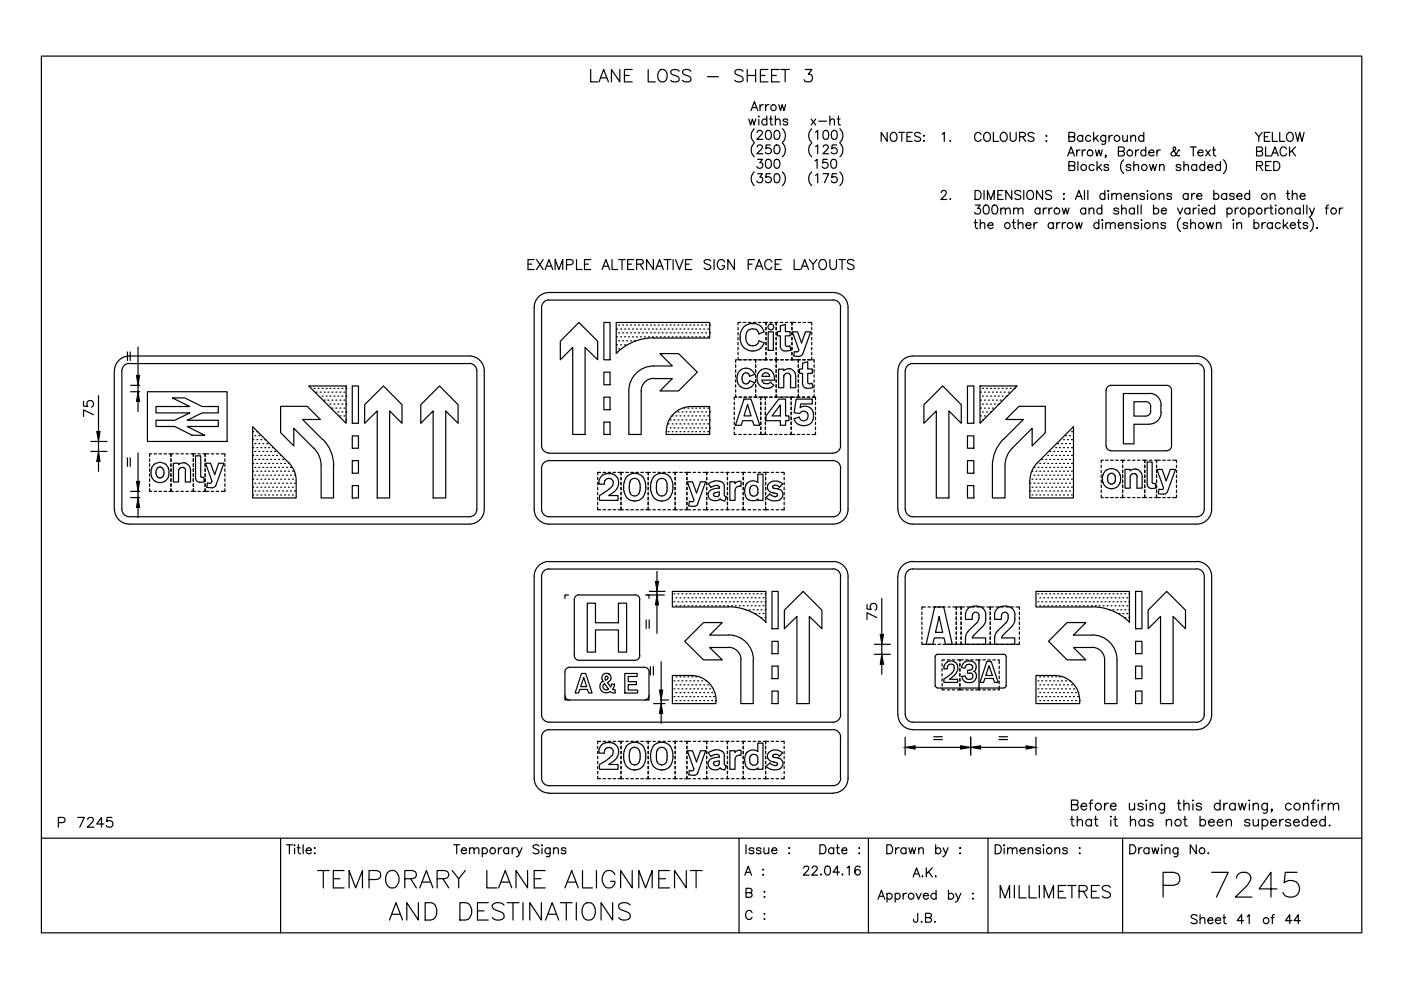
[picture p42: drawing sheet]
<svg xmlns="http://www.w3.org/2000/svg" width="297mm" height="210mm" viewBox="0 0 297 210" stroke-linecap="round" stroke-linejoin="round" font-family="sans-serif">
<g fill="none" stroke="#000" stroke-width=".25">
<path d="M8.8 11.9h279.9v185.9h-279.9zM125.2 14.7v2.7h1.6M127 17.4l1-2.7 1 2.7M127.4 16.5h1.2M131.4 14.7v2.7l-1.8-2.7v2.7M132.4 16h1M134 14.7h-1.6v2.7h1.6M137.4 14.7v2.7h1.6M139.7 15.1l.3-.2a1 1 0 0 1 1.4 .8 1.15 1.15 0 0 1-.2 1.3 1.15 1.15 0 0 1-1.2 .3 1.65 1.65 0 0 1-.3-2.2zM144 15.1a1.17 1.17 0 0 0-1.8 0 .68 .68 0 0 0 .5 .8l.8 .2a.65 .65 0 0 1 .5 .5 .65 .65 0 0 1-.3 .7 1.4 1.4 0 0 1-1.5-.3M146.5 15.1a1.17 1.17 0 0 0-1.8 0 .68 .68 0 0 0 .5 .8l.8 .2a.65 .65 0 0 1 .5 .5 .65 .65 0 0 1-.3 .7 1.4 1.4 0 0 1-1.5-.3M150 16.3h2.3"/>
<path d="M157.5 15.1a.98 .98 0 0 0-.9-.4 .98 .98 0 0 0-.8 .7l.3 .3 .9 .4a.62 .62 0 0 1 .5 .7 .62 .62 0 0 1-.6 .6l-.8-.1-.3-.3M158.4 16h1.8M158.4 14.7v2.7M160.2 14.7v2.7M161.2 16h1M162.8 14.7h-1.6v2.7h1.6M163.6 16h1M165.2 14.7h-1.6v2.7h1.6M165.6 14.7h1.8M166.5 14.7v2.7M170.7 14.7h1.4l-.7 1a.84 .84 0 0 1 .9 1 .84 .84 0 0 1-1.2 .7l-.4-.1-.2-.4M158.8 25.2l.3 1.3 .4-1.3 .4 1.3 .3-1.3"/>
<path d="M159.2 23.5l.7-2 .8 2M159.5 22.8h.9M159.9 27.3a1.93 1.93 0 0 0 0 2.9M159.9 30.4a1.93 1.93 0 0 0 0 2.8M159.9 36.4a1.98 1.98 0 0 0 0 3M160.5 28.1v-.1a.58 .58 0 0 1 .6-.4 .58 .58 0 0 1 .5 .4l-.3 .7-.8 .8h1.2M160.5 31.2l.1-.3 .3-.2 .7 .2a.57 .57 0 0 1-.3 .8l-.8 .9h1.2M160.6 33.8h1l-.5 .7a.64 .64 0 0 1 .5 1 .64 .64 0 0 1-1.1 0v-.2M160.6 36.8h1l-.5 .7a.64 .64 0 0 1 .5 1 .64 .64 0 0 1-1.1 0v-.1M160.8 24.7h.2l-.1 .1zM160.9 25.3v1.2M161.1 22.2v1.3"/>
<path d="M161.9 22.2l-.5 .1-.3 .4M162.3 22.2v1.3M162.5 27.8a.59 .59 0 0 1 1 .2 1.21 1.21 0 0 1-.5 1.5h-.5a1.51 1.51 0 0 1 0-1.7zM162.5 33.9a.67 .67 0 0 1 1 .2 .99 .99 0 0 1-.7 1.6 1.25 1.25 0 0 1-.3-1.8zM162.6 25.5a.59 .59 0 0 0-.9-.1 .59 .59 0 0 0 0 .9 .59 .59 0 0 0 .9-.1M162.6 24.6v1.9M163 22.2a.65 .65 0 0 0-.7 .5M163.1 25.2h.7M163.3 30.7h-.9v.8a.67 .67 0 0 1 1 0 .67 .67 0 0 1-.1 1 .67 .67 0 0 1-1-.2M163.3 36.8h-.9v.8a.67 .67 0 0 1 1 0 .67 .67 0 0 1-.1 1 .67 .67 0 0 1-1-.2M163.4 24.6v1.6l.1 .2 .3 .1M164.4 27.8a.55 .55 0 0 1 .8 .2 .88 .88 0 0 1 .1 1.1 .88 .88 0 0 1-.9 .4 1.51 1.51 0 0 1 0-1.7z"/>
<path d="M164.4 30.8a.61 .61 0 0 1 .8 .3 .88 .88 0 0 1 .1 1 .88 .88 0 0 1-.9 .4 1.51 1.51 0 0 1 0-1.7zM164.4 33.9a.61 .61 0 0 1 .8 .2 .99 .99 0 0 1-.6 1.6 1.29 1.29 0 0 1-.2-1.8zM164.4 36.9a.61 .61 0 0 1 .8 .3 .99 .99 0 0 1-.6 1.5 1.09 1.09 0 0 1-.4-1.5zM164.4 25.6l.5-.4 .4 .1 .1 1.2M164.4 24.6v1.9M165.1 22.2l.4 1.3 .3-1.3 .4 1.3 .4-1.3M165.9 27.3a1.93 1.93 0 0 1 0 2.9M165.9 30.4a1.93 1.93 0 0 1 0 2.8M165.9 36.4a1.98 1.98 0 0 1 0 3M167 25.5a.53 .53 0 0 0-.5-.3 .53 .53 0 0 0-.5 .3l.3 .3 .6 .2 .1 .2a.57 .57 0 0 1-1 0M172 25.2l.9 1.3M172.1 27.3a1.93 1.93 0 0 0 0 2.9"/>
<path d="M172.1 30.4a1.93 1.93 0 0 0 0 2.8M172.1 36.4a1.98 1.98 0 0 0 0 3M172.8 34.1l.4-.3v1.9M172.9 28l.5-.4v1.9M172.9 31.1l.5-.4v1.9M172.9 37.2l.5-.4v1.9M172.9 25.2l-.9 1.3M173.6 25.7h1.6M174.5 36.8h1.2l-.9 1.9M174.6 31.2l.3-.5 .6 .2a.61 .61 0 0 1-.1 .8l-.9 .9h1.2M174.7 27.8a.55 .55 0 0 1 .9 .2 1.26 1.26 0 0 1-.4 1.5h-.2a1.23 1.23 0 0 1-.3-1.7zM175.4 33.8h-.9l-.1 .8a.67 .67 0 0 1 1 0 .67 .67 0 0 1-.1 1 .67 .67 0 0 1-1-.3"/>
<path d="M176 25.6l.4-.4 .4 .1 .1 1.2M176 24.6v1.9M176.4 33.9a.63 .63 0 0 1 .9 .2 .99 .99 0 0 1-.6 1.6 1.2 1.2 0 0 1-.3-1.8zM176.5 27.8a.56 .56 0 0 1 .9 .2 1.64 1.64 0 0 1-.1 1.5 .67 .67 0 0 1-1-.3 1.5 1.5 0 0 1 .2-1.4zM177.3 30.7h-.8l-.2 .8a.67 .67 0 0 1 1.1 0 .67 .67 0 0 1-.2 1 .67 .67 0 0 1-1-.2M177.3 36.8h-.8l-.2 .8a.67 .67 0 0 1 1.1 0 .67 .67 0 0 1-.2 1 .67 .67 0 0 1-1-.2M177.5 25.2h.6M177.8 24.6v1.6l.1 .2 .3 .1M178.1 27.3a1.93 1.93 0 0 1 0 2.9M178.1 30.4a1.93 1.93 0 0 1 0 2.8M178.1 36.4a1.98 1.98 0 0 1 0 3M188.1 28.1v1.9l-1.3-1.9v1.9"/>
<path d="M188.9 28.4a.78 .78 0 0 1 1-.1 .78 .78 0 0 1 .3 1 .77 .77 0 0 1-1 .6 .77 .77 0 0 1-.5-1.1zM190.6 28.1h1.2M191.2 28.1v1.9M192.3 29h.7M193.4 28.1h-1.1v1.9h1.1M195.2 28.4a.71 .71 0 0 0-.7-.4 .71 .71 0 0 0-.6 .5l.2 .3 .7 .3a.45 .45 0 0 1 .4 .3 .45 .45 0 0 1-.2 .5 .94 .94 0 0 1-1.1-.2M195.8 29.9h.2zM195.9 28.7v.2zM199.7 28.4l.5-.3v1.9M201.4 29.9h.2zM208 28.5a.7 .7 0 0 0-.8-.4 .7 .7 0 0 0-.6 .7 .77 .77 0 0 0 .4 1.1 .77 .77 0 0 0 1-.4M208.7 28.4a.78 .78 0 0 1 1-.1 .78 .78 0 0 1 .3 1 .77 .77 0 0 1-1 .6 .77 .77 0 0 1-.5-1.1z"/>
<path d="M210.6 28.1v1.9h1.1M212.3 28.4a.78 .78 0 0 1 1-.1 .78 .78 0 0 1 .2 1 .74 .74 0 0 1-.7 .7 .74 .74 0 0 1-.7-.7zM214.2 28.1v1.4a.65 .65 0 0 0 .6 .5 .65 .65 0 0 0 .6-.5v-1.4M216.2 29l1-.1 .2-.5-.4-.3h-.8v1.9M216.8 29l.6 1M219.2 28.4a.71 .71 0 0 0-.7-.4 .71 .71 0 0 0-.6 .5l.3 .3 .8 .4a.45 .45 0 0 1 .2 .5 .45 .45 0 0 1-.4 .3h-.4l-.5-.3M221.8 29.9h.2zM221.8 28.7l.2 .1-.2 .1zM226.4 33.1l.7-1.9 .7 1.9M226.6 32.4h1M226.6 35.1h1.1l.2-.3-.1-.4-.3-.2h-.9v2h.9a.51 .51 0 0 0 .4-.6 .51 .51 0 0 0-.4-.5M226.6 29l1.1-.1 .2-.3-.1-.3-.3-.2h-.9v1.9h.9l.3-.2 .1-.5-.4-.3"/>
<path d="M228.3 31.8v1.3M228.5 34.2v2M229 31.8a.58 .58 0 0 0-.7 .5M229.5 31.8v1.3M229.5 29a.61 .61 0 0 0-.9-.1 .61 .61 0 0 0 0 .9 .61 .61 0 0 0 .9-.1M229.5 28.7v1.3M230.2 31.8a.58 .58 0 0 0-.7 .5M231.2 29a.59 .59 0 0 0-.8-.1 .59 .59 0 0 0 0 .9 .59 .59 0 0 0 .8-.1M231.9 28.1v1.9M232 35.1a.59 .59 0 0 0-.9 0 .59 .59 0 0 0 0 .8 .59 .59 0 0 0 .9 0M232.3 31.8l.3 1.3 .4-1.3 .4 1.3 .3-1.3M232.3 29.3l.6 .7"/>
<path d="M232.6 34.2v2M232.8 28.7l-.9 .9M233 35.4l.6 .8M233.5 34.9l-.9 .9M234.4 28.7l-.1 1.7-.2 .2-.5-.1M234.4 29a.59 .59 0 0 0-.9-.1 .59 .59 0 0 0 0 .9 .59 .59 0 0 0 .9-.1M234.5 33h-.2h.2l-.2 .4M235 35.1a.57 .57 0 0 0-.9 0l.1 .2 .8 .3v.3a.53 .53 0 0 1-.4 .3 .53 .53 0 0 1-.5-.3M235.1 28.7v1.3M235.9 28.7l-.5 .1-.3 .5M237.1 32.1l1.1-.1 .2-.3-.1-.4-.3-.1h-.9v1.9h.9l.3-.2 .1-.5-.4-.3M238.1 28.7v1.2l.5 .1 .4-.4"/>
<path d="M238.2 33.9a1.98 1.98 0 0 0 0 2.9M239 28.7v1.3M239.7 35.1a.57 .57 0 0 0-.9 0l.1 .2 .8 .3v.3a.53 .53 0 0 1-.4 .3 .53 .53 0 0 1-.5-.3M239.7 29.1l.5-.4 .5 .1 .1 1.2M239.7 28.7v1.3M240.4 35.2l.3-.2a.44 .44 0 0 1 .7 .2v1M240.4 34.2v2M240.8 31.8v1.3M241.5 31.8a.58 .58 0 0 0-.7 .5M242.5 29a.61 .61 0 0 0-.9-.1 .61 .61 0 0 0 0 .9 .61 .61 0 0 0 .9-.1M242.5 28.1v1.9M242.9 32.1a.59 .59 0 0 0-.9-.1 .59 .59 0 0 0 0 .9 .59 .59 0 0 0 .9-.1"/>
<path d="M242.9 31.2v1.9M243.6 32.3h1.1a.6 .6 0 0 0-.9-.5 .6 .6 0 0 0-.2 1 .62 .62 0 0 0 1.1 0M243.7 34.9l.4 1.3 .4-1.3 .3 1.3 .4-1.3M245.3 31.8v1.3M245.8 35.2l.5-.3 .4 .1 .1 1.2M245.8 34.9v1.3M246 31.8a.58 .58 0 0 0-.7 .5M250.1 32l-.1-.2-.2 .1-.3 .6a.68 .68 0 0 1-.5 .6 .68 .68 0 0 1-.7-.4l.1-.4 .8-.5a.4 .4 0 0 0-.2-.6h-.2a.73 .73 0 0 0 .2 1l.4 .6a.42 .42 0 0 0 .7 .2v-.1M250.4 35.1a.62 .62 0 0 0-1 0v.2l.8 .3 .2 .3a.57 .57 0 0 1-1 0M251 35.2l.4-.3 .5 .1 .1 1.2M251 34.2v2M252.4 31.2h1.2"/>
<path d="M253 31.2v1.9M253.7 35.1a.61 .61 0 0 0-.9-.1 .61 .61 0 0 0 0 1 .61 .61 0 0 0 .9-.1M253.7 34.9v1.3M254 32.3h1.1a.6 .6 0 0 0-.9-.5 .6 .6 0 0 0-.1 1 .62 .62 0 0 0 1 0M255.4 35.1a.59 .59 0 0 0-.9 0 .59 .59 0 0 0 0 .8 .59 .59 0 0 0 .9 0M255.4 34.2v2M255.6 31.8l1 1.3M256 35.4h1.1a.58 .58 0 0 0-.8-.5 .58 .58 0 0 0-.2 1 .57 .57 0 0 0 1 0M256.6 31.8l-1 1.3M257.1 31.8h.6M257.3 31.2v1.5l.1 .3 .4 .1M258.8 35.1a.59 .59 0 0 0-.9 0 .59 .59 0 0 0 0 .8 .59 .59 0 0 0 .9 0"/>
<path d="M258.8 34.2v2M259.4 33.9a1.98 1.98 0 0 1 0 2.9M266.2 28.1l.7 .9v1M266.4 32.1l1.1-.1 .2-.3-.1-.4-.3-.1h-.9v1.9h.9l.3-.2 .1-.5-.4-.3M266.4 35.1h1.1l.2-.3-.1-.4-.3-.2h-.9v2M267.1 35.1l.6 1.1M267.6 28.1l-.7 .9M268.1 29h.7M268.3 31.2v1.9h1.1M268.3 35.1h.7M269.3 28.1h-1.2v1.9h1.2M269.5 34.2h-1.2v2h1.2"/>
<path d="M269.6 33.1l.7-1.9 .7 1.9M269.8 28.1v1.9h1.1M269.9 32.4h.9M270.1 34.2h.6a1.02 1.02 0 0 1 .7 1 1.02 1.02 0 0 1-.7 1h-.6zM271.3 28.1v1.9h1.1M272.8 31.6a.69 .69 0 0 0-.8-.4 .69 .69 0 0 0-.6 .7v.4a.69 .69 0 0 0 .6 .8 .69 .69 0 0 0 .8-.5M272.9 28.4a.78 .78 0 0 1 1.1-.1 .78 .78 0 0 1 .2 1 .77 .77 0 0 1-1 .6 .77 .77 0 0 1-.4-1.1zM273.4 31.2v1.9M273.9 32l.8 1.1M274.7 28.1l.4 1.9 .5-1.9 .4 1.9 .5-1.9M274.7 31.2l-1.3 1.2M111.9 56h.8"/>
<path d="M113.3 55h-1.4v2.2h1.4M113.8 55l1.4 2.1M115.2 55l-1.4 2.1M115.6 57.2l.8-2.2 .8 2.2M115.9 56.4h1M117.7 57.2v-2.2l.8 2.2 .8-2.2v2.2M120.1 56.1l1.2-.1a.53 .53 0 0 0 .2-.6 .53 .53 0 0 0-.5-.4h-.9v2.2M122.2 55v2.1h1.2M123.9 56h.8M125.2 55h-1.3v2.2h1.3M127.6 57.2l.9-2.2 .8 2.2M127.9 56.4h1.1"/>
<path d="M129.8 55v2.1h1.2M131.2 55h1.4M131.9 55v2.1M133.1 56h.8M134.4 55h-1.3v2.2h1.3M135 56l1.2-.1a.47 .47 0 0 0 0-.8l-1.2-.1v2.2M135.7 56l.7 1.2M138.5 55v2.2l-1.4-2.2v2.2M139 57.2l.8-2.2 .8 2.2M139.3 56.4h1M140.8 55h1.5M141.5 55v2.1"/>
<path d="M142.7 55v2.1M143.2 55l.8 2.1 .8-2.1M145.3 56h.8M146.7 55h-1.4v2.2h1.4M150.7 55.3a.79 .79 0 0 0-.8-.3 .79 .79 0 0 0-.6 .5l.2 .3 1 .4 .2 .6a.86 .86 0 0 1-1.4 0M151.4 55v2.1M153.6 55.5a.78 .78 0 0 0-.9-.5 .78 .78 0 0 0-.6 .8 .93 .93 0 0 0 .2 1 .93 .93 0 0 0 1 .2l.3-.4v-.3h-.5M155.7 55v2.2l-1.4-2.2v2.2M158.6 56h.8M159.9 55h-1.3v2.2M160.2 57.2l.8-2.2 .8 2.2M160.5 56.4h.9"/>
<path d="M163.7 55.5a.78 .78 0 0 0-.9-.5 .78 .78 0 0 0-.6 .8 .93 .93 0 0 0 .2 1 .93 .93 0 0 0 1 .2l.3-.4M164.4 56h.8M165.7 55h-1.3v2.2h1.3M168.4 55v2.1h1.2M169.8 57.2l.8-2.2 .8 2.2M170.1 56.4h1M171.6 55l.8 1v1.1M173.2 55l-.8 1M174 55.1a1.01 1.01 0 0 1 1.2 .5 1.01 1.01 0 0 1-.2 1.2l-.4 .3a1.12 1.12 0 0 1-1-.7 1.12 1.12 0 0 1 .4-1.3zM176 55v1.5a.7 .7 0 0 0 .6 .7 .7 .7 0 0 0 .7-.7v-1.5M177.9 55h1.4M178.5 55v2.1"/>
<path d="M181.1 55.3a.78 .78 0 0 0-.8-.3 .78 .78 0 0 0-.6 .5l.1 .3 1.1 .4 .2 .6a.86 .86 0 0 1-1.4 0M199.6 40.9l.3-.5h.4l.2 .2a.61 .61 0 0 1-.1 .8l-.9 .9h1.3M201.4 42.2h.2zM206.6 47.2h.6M206.7 40.4h.7a1.02 1.02 0 0 1 .6 .9 1.02 1.02 0 0 1-.6 1h-.7zM206.8 43.5h1l-.5 .7a.64 .64 0 0 1 .6 .6 .64 .64 0 0 1-.5 .7 .64 .64 0 0 1-.8-.5M206.8 46.6v1.5l.1 .2 .4 .2M207.8 47.5a.63 .63 0 0 1 .9-.2l.1 1.2M207.8 46.6v1.9M208.6 40.4v1.9M208.7 43.6a.64 .64 0 0 1 .9 .3 .96 .96 0 0 1-.6 1.5 1.03 1.03 0 0 1-.5-1.5zM209.4 42.3v-1.9l.7 1.9 .7-1.9v1.9"/>
<path d="M209.4 47.8h1.1v-.3a.6 .6 0 0 0-.9-.1 .6 .6 0 0 0 0 .9 .6 .6 0 0 0 .9-.1M210.5 43.6a.59 .59 0 0 1 .9 .3 .96 .96 0 0 1-.6 1.5 1.27 1.27 0 0 1-.3-1.8zM211.6 41.3h.7M212.2 44.5l.4-.4 .5 .1 .1 1.2M212.2 44.1v1.3M212.7 40.4h-1.1v1.9h1.1M213.2 44.5l.4-.4 .5 .1 .1 1.2M214.5 40.4v1.9l-1.3-1.9v1.9M214.6 47.2h.6M214.9 44.5l.4-.4 .5 .1 .1 1.2M214.9 46.6v1.5l.1 .2 .3 .2M214.9 44.1v1.3"/>
<path d="M215.9 44.5l.4-.4 .5 .1 .1 1.2M215.9 47.5l.3-.2a.44 .44 0 0 1 .7 .2v1M215.9 46.6v1.9M216.4 40.7a.71 .71 0 0 0-.7-.3 .71 .71 0 0 0-.5 .5l.3 .3 .8 .3 .1 .5a.88 .88 0 0 1-1.2 0M217.1 40.4v1.9M217.5 47.8h1.1v-.3a.58 .58 0 0 0-.9-.1 .58 .58 0 0 0 0 .9 .58 .58 0 0 0 .9-.1M217.9 40.7a.69 .69 0 0 1 .8-.3 .69 .69 0 0 1 .4 .7v.5a.72 .72 0 0 1-.7 .7 .72 .72 0 0 1-.7-.7zM219.2 47.2v1.3M219.9 47.2a.63 .63 0 0 0-.7 .6M220.5 44.4a.6 .6 0 0 0-.9-.1 .6 .6 0 0 0 0 .9 .6 .6 0 0 0 .9-.1M220.5 44.1v1.3M221 40.4v1.9l-1.2-1.9v1.9"/>
<path d="M221.2 44.1v1.3M222 44.1a.64 .64 0 0 0-.8 .6M222.4 44.1v1.3M222.9 40.7a.71 .71 0 0 0-.6-.3 .71 .71 0 0 0-.6 .5l.4 .3 .7 .3 .1 .5a.88 .88 0 0 1-1.2 0M223.1 44.1a.63 .63 0 0 0-.7 .6M223.3 47.5a.61 .61 0 0 0-.9-.1 .61 .61 0 0 0 0 .9 .61 .61 0 0 0 .9-.1M223.3 47.2v1.3M224 47.2v1.3M224.8 47.2a.58 .58 0 0 0-.8 .6M225.2 44.1l.4 1.3 .3-1.3 .4 1.3 .4-1.3M225.2 47.2v1.3M225.5 41.1h.2l-.1 .1z"/>
<path d="M225.5 42.2h.2zM225.9 47.2a.58 .58 0 0 0-.7 .6M228 42.3l.7-1.9 .8 1.9M228 47.2l.4 1.3 .3-1.3 .4 1.3 .4-1.3M228.3 41.7h.9M229.9 40.4v1.9M230.2 44.4a.62 .62 0 0 0-.9-.1 .62 .62 0 0 0 0 .9 .62 .62 0 0 0 .9-.1M230.2 44.1v1.3M230.6 40.4v1.9M230.9 44.5l.5-.4 .4 .1 .1 1.2M230.9 44.1v1.3M233 47.5a.59 .59 0 0 0-.9-.1 .59 .59 0 0 0 0 .9 .59 .59 0 0 0 .9-.1"/>
<path d="M233 46.6v1.9M233.6 44.4a.6 .6 0 0 0-.9-.1 .6 .6 0 0 0 0 .9 .6 .6 0 0 0 .9-.1M233.6 46.7h.2zM233.6 43.5v1.9M233.7 47.3v1.2M234.2 41.3a.59 .59 0 0 0-.8-.1 .59 .59 0 0 0 0 .9 .59 .59 0 0 0 .8-.1M234.2 40.4v1.9M234.5 47.5l.4-.3 .4 .1 .1 1.2M234.5 47.2v1.3M234.9 40.5h.2l-.1 .1zM235 41.1v1.2M235.4 47.5l.3-.2a.44 .44 0 0 1 .7 .2v1"/>
<path d="M235.7 41.4l.4-.4 .5 .1 .1 1.2M235.7 41v1.3M236.7 41.4l.5-.4 .4 .1 .1 1.2M237.1 47.8h1v-.3a.58 .58 0 0 0-.8-.1 .58 .58 0 0 0 0 .9 .58 .58 0 0 0 .8-.1M237.2 44.4a.62 .62 0 0 0-1.1 0l.1 .2 .9 .2 .1 .3a.62 .62 0 0 1-1.1 0M237.8 44.5l.5-.4 .4 .1 .1 1.2M237.8 43.5v1.9M238.4 41.6h1a.55 .55 0 0 0-.6-.6 .55 .55 0 0 0-.4 .7 .57 .57 0 0 0 .4 .6 .57 .57 0 0 0 .6-.3M238.8 47.5l.3-.2a.44 .44 0 0 1 .7 .2v1M238.8 47.2v1.3M240 41.4l.5-.4 .5 .1 .1 1.2M240 41v1.3"/>
<path d="M240.5 44.4a.62 .62 0 0 0-.9-.1 .62 .62 0 0 0 0 .9 .62 .62 0 0 0 .9-.1M240.5 44.1v1.3M241.2 43.5v1.9M241.4 47.5a.57 .57 0 0 0-1 0l.3 .3 .6 .1 .1 .3a.53 .53 0 0 1-.5 .3 .53 .53 0 0 1-.5-.3M241.9 46.7h.2zM241.9 43.5v1.9M242 47.3v1.2M242.7 41.3a.53 .53 0 0 0-.5-.3 .53 .53 0 0 0-.5 .3l.2 .3 .7 .1 .1 .3a.57 .57 0 0 1-1 0M243.3 41.1v1.2M243.3 40.4v.2zM244.5 47.5a.63 .63 0 0 1 .9-.2l.1 1.2M244.5 47.2v1.3"/>
<path d="M244.6 44.4a.62 .62 0 0 1 .9-.1 .62 .62 0 0 1 0 .9 .62 .62 0 0 1-.9-.1M244.6 43.5v1.9M245.8 41.4l.4-.4 .4 .1 .2 1.2M245.8 41v1.3M246.2 44.7h1.1v-.2a.62 .62 0 0 0-.9-.2 .62 .62 0 0 0-.2 .8 .62 .62 0 0 0 .9 .2l.2-.2M247.1 47.5a.57 .57 0 0 0-1 0l.3 .3 .6 .1 .1 .3a.53 .53 0 0 1-.5 .3 .53 .53 0 0 1-.5-.3M248.4 41.3a.54 .54 0 0 0-.5-.3 .54 .54 0 0 0-.5 .3l.3 .3 .6 .1 .1 .3a.58 .58 0 0 1-1 0M249.7 44.1l.5 1.3 .6-1.3M250.3 46.2a1.98 1.98 0 0 0 0 2.9M251.8 47.5a.57 .57 0 0 0-1 0l.3 .3 .6 .1 .1 .3a.53 .53 0 0 1-.5 .3 .53 .53 0 0 1-.5-.3M251.9 41.3a.59 .59 0 0 0-.9-.1 .59 .59 0 0 0 0 .9 .59 .59 0 0 0 .9-.1M251.9 41v1.3"/>
<path d="M252.3 44.4a.62 .62 0 0 0-.9-.1 .62 .62 0 0 0 0 .9 .62 .62 0 0 0 .9-.1M252.3 44.1v1.3M252.4 47.5l.3-.2a.44 .44 0 0 1 .8 .2v1M252.4 46.6v1.9M252.7 41v1.3M253 44.1v1.3M253.4 41a.58 .58 0 0 0-.7 .6M253.7 44.1a.63 .63 0 0 0-.7 .6M253.7 41.6h1.1a.6 .6 0 0 0-.8-.5 .6 .6 0 0 0-.2 .9 .62 .62 0 0 0 1 0M254.2 44.2v1.2M254.2 43.5v.1zM254.8 44.7h1.1a.6 .6 0 0 0-.8-.5 .6 .6 0 0 0-.2 .9 .62 .62 0 0 0 1 0"/>
<path d="M255.8 47.2l.4 1.3 .4-1.3 .3 1.3 .4-1.3M257.4 41.3a.59 .59 0 0 1 .8-.1 .59 .59 0 0 1 0 .9 .59 .59 0 0 1-.8-.1M257.4 40.4v1.9M257.5 44.4a.62 .62 0 0 0-.9-.1 .62 .62 0 0 0 0 .9 .62 .62 0 0 0 .9-.1M257.5 43.5v1.9M257.9 47.5l.4-.3 .5 .1 .1 1.2M257.9 47.2v1.3M260.1 41.3a.61 .61 0 0 0-.9-.1 .61 .61 0 0 0 0 .9 .61 .61 0 0 0 .9-.1M260.1 41v1.3M260.2 44.4a.62 .62 0 0 1 .9-.1 .62 .62 0 0 1 0 .9 .62 .62 0 0 1-.9-.1M260.2 44.1v1.9M261.5 47.3v1.2"/>
<path d="M261.5 46.6v.1zM261.7 41.3a.53 .53 0 0 0-.5-.3 .53 .53 0 0 0-.5 .3l.3 .3 .6 .1 .1 .3a.57 .57 0 0 1-1 0M261.9 44.1v1.3M262.2 41.6h1.1a.6 .6 0 0 0-.8-.5 .6 .6 0 0 0-.2 .9 .62 .62 0 0 0 1 0M262.2 47.5l.3-.2a.44 .44 0 0 1 .7 .2v1M262.2 47.2v1.3M262.6 44.1a.58 .58 0 0 0-.7 .6M264.8 44.4a.62 .62 0 0 1 .9-.1 .62 .62 0 0 1 0 .9 .62 .62 0 0 1-.9-.1M264.8 44.1v1.9M264.9 41.3a.59 .59 0 0 0-.8-.1 .59 .59 0 0 0 0 .9 .59 .59 0 0 0 .8-.1M264.9 40.4v1.9M265.9 47.5a.59 .59 0 0 1 .8-.1 .59 .59 0 0 1 0 .9 .59 .59 0 0 1-.8-.1"/>
<path d="M265.9 46.6v1.9M267.6 47.2v1.3M268.2 44.1v1.3M268.3 47.2a.64 .64 0 0 0-.7 .6M269 44.1a.64 .64 0 0 0-.8 .6M269.2 44.1h.6M269.3 41.4l.5-.4 .4 .1 .1 1.2M269.3 41v1.3M269.5 43.5v1.5l.1 .3 .3 .1M269.8 47.5a.61 .61 0 0 0-.9-.1 .61 .61 0 0 0 0 .9 .61 .61 0 0 0 .9-.1M269.8 47.2v1.3M270.5 44.2v1.2"/>
<path d="M270.5 43.5v.1zM271.5 47.5a.59 .59 0 0 0-.9-.1 .59 .59 0 0 0 0 .9 .59 .59 0 0 0 .9-.1M272.1 46.6v1.9M272.5 47.8l.6 .7M272.7 41h.7M272.9 44.5l.5-.4 .4 .1 .1 1.2M272.9 44.1v1.3M273 40.4v1.6l.1 .2 .3 .1M273 47.2l-.9 .9M273.6 47.8h1v-.3a.58 .58 0 0 0-.8-.1 .58 .58 0 0 0 0 .9 .58 .58 0 0 0 .8-.1M274 41.4l.5-.4 .4 .1 .1 1.2M274 40.4v1.9"/>
<path d="M275.1 47.2h.6M275.4 46.6v1.5l.1 .2 .3 .2M275.6 41.6h1.1a.55 .55 0 0 0-.6-.6 .55 .55 0 0 0-.5 .7 .57 .57 0 0 0 .5 .6 .57 .57 0 0 0 .6-.3M275.6 44.4a.62 .62 0 0 0-.9-.1 .62 .62 0 0 0 0 .9 .62 .62 0 0 0 .9-.1M275.6 44.1v1.3M276.4 43.5v1.9M277.1 43.5v1.9M277.3 47.5a.57 .57 0 0 0-1 0l.2 .3 .7 .1 .1 .3a.53 .53 0 0 1-.5 .3 .53 .53 0 0 1-.5-.3M277.6 44.1l.6 1.3 .5-1.3M277.8 46.2a1.98 1.98 0 0 1 0 2.9M278.2 45.4l-.4 .5-.2 .1M279.2 48.3h.1l-.1 .2z"/>
<path d="M281 44.1h.6M281.7 43.5l-.3 .1-.2 .3v1.5M284 44.1v1.3M284.7 44.1a.58 .58 0 0 0-.7 .6M24.2 78.7v29.3M27 74.6v1.9M27.6 74.6v1.9M29.3 73.6v6M99.5 77.1l-72.1-.1a1.59 1.59 0 0 0-1.6 1.6v29.4a1.59 1.59 0 0 0 1.6 1.6h72.1M99.5 75.5h-72.1a3.2 3.2 0 0 0-3.1 3.1M99.5 77a1.59 1.59 0 0 1 1.6 1.6v29.4a1.59 1.59 0 0 1-1.6 1.6M99.5 75.5a3.2 3.2 0 0 1 3.2 3.1v29.4a3.2 3.2 0 0 1-3.2 3.1"/>
<path d="M122.7 68.4l4 3.9v4l-2.6-2.6v18.4h-2.7v-18.4l-2.6 2.6v-4zM128 68.4h1.3v7.9h-1.3zM128 78.9h1.3v2.7h-1.3zM130.7 74.8h.1M130.7 73.1h.1M130.7 71.4h.1M130.7 69.8h.1M131.2 74h.1M131.2 72.3h.1M131.2 70.6h.1M131.2 68.9h.1M131.6 73.1h.1"/>
<path d="M131.6 71.4h.1M131.6 69.8h.1M132 72.3h.1M132 70.6h.1M132 68.9h.1M132.4 73.1h.1M132.4 71.4h.1M132.4 69.8h.1M132.9 72.3h.1M132.9 70.6h.1M132.9 68.9h.1M133.3 71.4h.1"/>
<path d="M133.3 69.8h.1M133.7 72.3h.1M133.7 70.6h.1M133.7 68.9h.1M134.1 71.4h.1M134.1 69.8h.1M134.5 72.3h.1M134.5 70.6h.1M134.5 68.9h.1M134.9 71.4h.1M134.9 69.8h.1M135.4 70.6h.1"/>
<path d="M135.4 68.9h.1M135.8 71.4h.1M135.8 69.8h.1M136.2 70.6h.1M136.2 68.9h.1M136.6 71.4h.1M136.6 69.8h.1M137 70.6h.1M137 68.9h.1M137.5 71.4h.1M137.5 69.8h.1M137.9 70.6h.1"/>
<path d="M137.9 68.9h.1M138.3 71.4h.1M138.3 69.8h.1M138.6 77.6h4l-2.7-2.6h4l3.9 3.9-3.9 4h-4l2.7-2.6h-4M138.6 71.7h11.9v-3.3h-19.8v6.5M138.6 77.6a5.3 5.3 0 0 0-5.3 5.3M138.6 71.6a11.2 11.2 0 0 0-7.9 3.3M138.7 70.6h.1M138.7 68.9h.1M139.1 71.4h.1M139.1 69.8h.1M139.5 70.6h.1"/>
<path d="M139.5 68.9h.1M140 71.4h.1M140 69.8h.1M140.4 70.6h.1M140.4 68.9h.1M140.8 71.4h.1M140.8 69.8h.1M141.2 70.6h.1M141.2 68.9h.1M141.7 71.4h.1M141.7 69.8h.1M142.1 70.6h.1"/>
<path d="M142.1 68.9h.1M142.5 71.4h.1M142.5 69.8h.1M142.9 70.6h.1M142.9 68.9h.1M143.3 71.4h.1M143.3 69.8h.1M143.7 70.6h.1M143.7 68.9h.1M144.2 71.4h.1M144.2 69.8h.1M144.6 70.6h.1"/>
<path d="M144.6 68.9h.1M145 71.4h.1M145 69.8h.1M145.4 70.6h.1M145.4 68.9h.1M145.9 71.4h.1M145.9 69.8h.1M146.3 70.6h.1M146.3 68.9h.1M146.7 71.4h.1M146.7 69.8h.1M147.1 70.6h.1"/>
<path d="M147.1 68.9h.1M147.5 71.4h.1M147.5 69.8h.1M147.9 70.6h.1M147.9 68.9h.1M148.4 71.4h.1M148.4 69.8h.1M148.8 70.6h.1M148.8 68.9h.1M149.2 71.4h.1M149.2 69.8h.1M149.6 70.6h.1"/>
<path d="M149.6 68.9h.1M150 71.4h.1M150 69.8h.1M150.5 70.6h.1M150.5 68.9h.1M156 77.3v.6M156 78.4v.6M156 79.5v.5M156.2 76.3h-.2v.5M156.4 79.3l-.1 .9M156.5 75.8v.5h.6M156.5 69.4v.5"/>
<path d="M156.5 70.5v.5M156.5 71.5v.6M156.5 72.6v.5M156.5 73.7v.5M156.5 74.7v.5M156.8 76.3h.5M156.9 71.7l.2 .9 .8 1.2M156.9 71.3v.4M157.1 68.4h-.6v.5M157.1 78.4l-.7 .9M157.5 79.5l-.1 .2a1.31 1.31 0 0 0 .6 1.7M157.6 68.4h.5"/>
<path d="M157.6 76.3h.7M157.9 69.2l-.6 .7-.4 1.4M158 79.1l-.5 .4M158 79.1h.5l.4 .4M158.1 71.5l.1 .9M158.2 70.7l-.1 .8M158.3 72.4l.6 .8M158.6 68.4h.6M158.6 76.3h.8M158.9 79.5v.3M158.9 73.2l.7 .1 .5-.1M159.2 78.4l.8 .9"/>
<path d="M159.2 78.4a1.98 1.98 0 0 0-2.1 0M159.4 68.6l-.8 .1-.7 .5M159.4 68.6h.3M159.7 68.4h.5M159.7 76.3h.5M159.8 68.6l1.2 .3 .7 .7M159.9 79.3l.1 .1M159.9 79.4l-1 .4M159.9 76.3h.3v.5v-.5h.3M160 79.4h.1M160.2 69.8h.1M160.2 77.3v.6"/>
<path d="M160.2 78.4v.6M160.2 79.5v.5M160.2 69.9a1.41 1.41 0 0 0-1.9 .8M160.2 69.8l.5 .4 .2 .6M160.7 79.2l-.2 1.2 .2 .9M160.8 68.4h.5M160.8 76.3h.8M160.9 72.3l1.1 .4M160.9 72.2l-.2 .6-.5 .4M161.7 69.6l.3 .7-1.1 .5M161.8 68.4h.6v.5M161.8 76.3h.9"/>
<path d="M162 72.7a2.57 2.57 0 0 1-4.1 1.1M162.4 69.4v.5M162.4 70.5v.5M162.4 71.5v.6M162.4 72.6v.5M162.4 73.7v.5M162.4 74.7v.5M162.7 68.4h-.3v.5M162.7 76.3h-.3v-.5v.5M162.9 70.4h1.1v3.9h-1.1zM163.2 76.3h.6M163.2 79.8a.83 .83 0 0 0-.8-.8 .83 .83 0 0 0-.8 .8h1.6"/>
<path d="M163.2 68.4h.6M163.3 78.4a1.77 1.77 0 0 0-2.6 .7M163.3 78.4a2.4 2.4 0 0 1 .9 2.2h-2.6M164.2 76.3h.4v.5v-.5h.5M164.3 68.4h.3v.5v-.5h.3M164.6 69.4v.5M164.6 70.5v.5M164.6 71.5v.6M164.6 72.6v.5M164.6 73.7v.5M164.6 74.7v.5M164.6 77.3v.6"/>
<path d="M164.6 78.4v.6M164.6 79.5v.5M164.9 76.3h-.3v-.5v.5h-.3M165.5 76.3h.6M165.5 68.4h.5M165.5 73.6a.83 .83 0 0 0 .7 .8M166.5 73.2v-2h1v-.9h-1v-1.6l-1 .4v1.2h-.7v.9h.7v2.4M166.5 76.3h.7M166.5 68.4h.5M166.6 73.1l.1 .3h.7l.3 .8-1.5 .2M167.2 79.2l.4 .4 .1 .2M167.2 79.1l-.6 .1"/>
<path d="M167.3 78.2l.8 .3 .4 .4M167.3 78.2l-.6 .1-.5 .3v-.3h-1.1v3.9h1.1v-2.4l.4-.6M167.6 68.4h.3v.5v-.5h.8M167.6 76.3h.6M167.9 69.4v.5M167.9 70.5v.5M167.9 71.5v.6M167.9 72.6v.5M167.9 73.7v.5M167.9 74.7v.5M168.4 74.5l-.1 1 1.1 .1M168.4 74.5l.6 .1"/>
<path d="M168.5 79l.2 .8M168.7 76.3h-.8v-.5v.5M168.7 79.9v2.3h-1.1v-2.3M168.8 76.3h.5v.5v-.5h.3M169 74.6l.3-.1v-.4l-1.3-3.7h1.1l.8 2.3 .9-2.3h1.1l-1.7 4.7M169.2 76.3h.5M169.2 68.4h.5M169.3 77.3v.6M169.3 78.4v.6M169.3 79.5v.5M170.2 76.3h.6M170.2 75l-.3 .4-.5 .2"/>
<path d="M170.3 68.4h.5M171.3 68.4h.8v.5M172.1 75.8v.5h-.9M172.1 69.4v.5M172.1 70.5v.5M172.1 71.5v.6M172.1 72.6v.5M172.1 73.7v.5M172.1 74.7v.5M172.3 76.3h.3v.5M172.6 77.3v.6M172.6 78.4v.6"/>
<path d="M172.6 79.5v.5M176.6 63.6h-60.2a1.59 1.59 0 0 0-1.6 1.6v29.3M176.6 62h-60.2a3.2 3.2 0 0 0-3.1 3.2v42.8a3.2 3.2 0 0 0 3.1 3.1h60.2M176.6 63.6a1.59 1.59 0 0 1 1.6 1.6M176.6 62a3.2 3.2 0 0 1 3.2 3.2v42.8a3.2 3.2 0 0 1-3.2 3.1M178.2 65.2v29.3M190.3 78.7v29.3M190.4 78.6a3.2 3.2 0 0 1 3.1-3.1h60.2a3.2 3.2 0 0 1 3.2 3.1v29.4a3.2 3.2 0 0 1-3.2 3.1h-60.2a3.2 3.2 0 0 1-3.1-3.1M192.3 77.7l.7-.6 .5-.1h60.2a1.59 1.59 0 0 1 1.6 1.7v29.3a1.59 1.59 0 0 1-1.6 1.6h-60.2a1.65 1.65 0 0 1-1.6-1.6l.1-29.4zM17.7 85.1v1l.9 .1a.74 .74 0 0 1 0-1.1 .74 .74 0 0 1 1.1 .2 .74 .74 0 0 1-.3 1M19.3 95.7h3.4M19.3 93.6h3.4"/>
<path d="M19.8 87.9l-2.1-1v1.4M20.9 83.9v7.6M20.9 93.6v2.1M20.9 97.8v2.1M27 97.1v1.8M27.6 97.1v1.8M27.7 83.1h1.9M27.7 81.7h1.9M29.3 81.7v1.4M29.3 85.1v2.1M29.3 96v6.1M31.3 83.1h16.8v10.5h-16.8z"/>
<path d="M31.7 97.3v.5M31.7 98.3v.6M31.7 99.4v.5M32.1 96.2h-.4v.6M32.2 99.3l-.2 .9 .2 .9M32.7 96.2h.5M33.1 86.2h7.1l-3.7-1.8h2.7l3.7 1.8h3.4v1.3h-3.4l-3.2 1.6h6.6v1.3h-6.6l3.7 1.9h-2.7l-3.6-1.9h-4v-1.3h4l3.1-1.6h-7.1zM33.2 99.5l-.1 .7 .1 .7M33.7 96.2h.6M33.7 99h.4M33.8 99l-.6 .5M34.1 99l.3 .2"/>
<path d="M34.4 99.2a1.38 1.38 0 0 1 0 1.9M34.8 96.2h.5M35.7 99.3l.1 .9-.1 .9M35.7 99.3a1.92 1.92 0 0 0-1.8-1.3 1.92 1.92 0 0 0-1.8 1.3M35.8 96.2h.5v.6v-.6h.5M36.3 97.3v.5M36.3 98.3v.6M36.3 99.4v.5M37.3 96.2h.5M37.9 98.5v-.3h-1.1v4h1.1v-2.4M38 99.5l-.1 .3M38.3 99.2l-.3 .3"/>
<path d="M38.4 96.2h.5M38.9 99.2h.1M38.9 99.1l-.6 .1M39 98.1l-.6 .1-.5 .3M39 98.1h.2M39.1 99.2l.2 .3M39.2 98.1l.6 .3 .4 .5M39.3 99.5v.3M39.4 96.2h.5M40.2 98.9l.2 .9v2.4h-1.1v-2.4M40.5 96.2h.5v.6v-.6h.5M41 97.3v.5"/>
<path d="M41 98.3v.6M41 99.4v.5M42 96.2h.5M43 96.2h.5v.6v-.6h.8M43.5 97.3v.5M43.5 98.3v.6M43.5 99.4v.5M44.8 96.2h.5M45.9 96.2h.5M46.9 96.2h.8v.6M47.7 97.3v.5M47.7 98.3v.6"/>
<path d="M47.7 99.4v.5M53.6 90.5l7.7 7.6 .7 1 .5 1 .3 1.2v4.3h-9.2zM53.6 91.5h.1M53.6 99.9h.1M53.6 98.3h.1M53.6 96.6h.1M53.6 94.9h.1M53.6 93.2h.1M54 99.1h.1M54 97.4h.1M54 95.7h.1M54 94.1h.1"/>
<path d="M54 92.4h.1M54.5 99.9h.1M54.5 98.3h.1M54.5 96.6h.1M54.5 94.9h.1M54.5 93.2h.1M54.5 91.5h.1M54.9 99.1h.1M54.9 97.4h.1M54.9 95.7h.1M54.9 94.1h.1M54.9 92.4h.1"/>
<path d="M55.3 99.9h.1M55.3 98.3h.1M55.3 96.6h.1M55.3 94.9h.1M55.3 93.2h.1M55.7 99.1h.1M55.7 97.4h.1M55.7 95.7h.1M55.7 94.1h.1M56.1 99.9h.1M56.1 98.3h.1M56.1 96.6h.1"/>
<path d="M56.1 94.9h.1M56.1 93.2h.1M56.6 99.1h.1M56.6 97.4h.1M56.6 95.7h.1M56.6 94.1h.1M57 99.9h.1M57 98.3h.1M57 96.6h.1M57 94.9h.1M57.4 99.1h.1M57.4 97.4h.1"/>
<path d="M57.4 95.7h.1M57.8 99.9h.1M57.8 98.3h.1M57.8 96.6h.1M57.8 94.9h.1M58.2 99.1h.1M58.2 97.4h.1M58.2 95.7h.1M58.6 99.9h.1M58.6 98.3h.1M58.6 96.6h.1M59.1 99.1h.1"/>
<path d="M59.1 97.4h.1M59.5 99.9h.1M59.5 98.3h.1M59.5 96.6h.1M59.9 99.1h.1M59.9 97.4h.1M60.3 99.9h.1M60.3 98.3h.1M60.8 99.1h.1M61.1 99.9h.1M61.1 98.3h.1M61.6 99.1h.1"/>
<path d="M62 99.9h.1M65.5 81.8h7.9v7.9zM66.6 82.3h.1M67 83.1h.1M67.5 82.3h.1M67.9 83.1h.1M68.3 84h.1M68.3 82.3h.1M68.4 93.2l-4.3-4.3h3.8l-2.8-2.8h-5.6v5.6l2.8 2.8v-3.7l4.6 4.7 .7 1 .5 1.6v7.5h2.6v-6.8M68.4 93.1a7.9 7.9 0 0 1 2.4 5.6M68.7 84.8h.1M68.7 83.1h.1"/>
<path d="M69.1 84h.1M69.1 82.3h.1M69.5 84.8h.1M69.5 83.1h.1M69.9 85.7h.1M69.9 84h.1M69.9 82.3h.1M70.4 86.5h.1M70.4 84.8h.1M70.4 83.1h.1M70.8 85.7h.1M70.8 84h.1"/>
<path d="M70.8 82.3h.1M71.2 86.5h.1M71.2 84.8h.1M71.2 83.1h.1M71.6 87.3h.1M71.6 85.7h.1M71.6 84h.1M71.6 82.3h.1M72.1 88.2h.1M72.1 86.5h.1M72.1 84.8h.1M72.1 83.1h.1"/>
<path d="M72.5 87.3h.1M72.5 85.7h.1M72.5 84h.1M72.5 82.3h.1M72.9 88.2h.1M72.9 86.5h.1M72.9 84.8h.1M72.9 83.1h.1M73.3 89h.1M73.3 87.3h.1M73.3 85.7h.1M73.3 84h.1"/>
<path d="M73.3 82.3h.1M74.7 81.8h1.3v7.9h-1.3zM74.7 97.7h1.3v2.6h-1.3zM74.7 92.4h1.3v2.6h-1.3zM77.3 85.8l4-4 3.9 4v3.9l-2.6-2.6v18.5h-2.6v-18.5l-2.7 2.6zM89.2 85.8l4-4 3.9 4v3.9l-2.6-2.6v18.5h-2.7v-18.5l-2.6 2.6zM114.8 94.5a1.59 1.59 0 0 0 1.6 1.6M114.8 99.3v8.7a1.59 1.59 0 0 0 1.6 1.6h60.2M116.4 96.1h60.2M128 89.5h1.3v2.6h-1.3zM128 84.2h1.3v2.7h-1.3zM133.3 82.9v9.2h2.6v-9.2"/>
<path d="M138.6 80.2a2.65 2.65 0 0 0-2.7 2.7M141.7 89.9h.1M141.7 91.5h.1M142.1 90.7h.1M142.1 89h.1M142.5 89.9h.1M142.5 88.2h.1M142.5 91.5h.1M142.9 90.7h.1M142.9 89h.1M143.3 89.9h.1M143.3 88.2h.1"/>
<path d="M143.3 91.5h.1M143.7 90.7h.1M143.7 89h.1M143.7 87.3h.1M144.2 89.9h.1M144.2 88.2h.1M144.2 91.5h.1M144.6 90.7h.1M144.6 89h.1M144.6 87.3h.1M145 89.9h.1M145 88.2h.1"/>
<path d="M145 86.5h.1M145 91.5h.1M145.4 90.7h.1M145.4 89h.1M145.4 87.3h.1M145.9 89.9h.1M145.9 88.2h.1M145.9 86.5h.1M145.9 91.5h.1M146.3 90.7h.1M146.3 89h.1M146.3 87.3h.1"/>
<path d="M146.6 86.2a5.4 5.4 0 0 0-5.4 5.9h9.3v-5.9h-4M146.7 89.9h.1M146.7 88.2h.1M146.7 86.5h.1M146.7 91.5h.1M147.1 90.7h.1M147.1 89h.1M147.1 87.3h.1M147.5 89.9h.1M147.5 88.2h.1M147.5 86.5h.1M147.5 91.5h.1"/>
<path d="M147.9 90.7h.1M147.9 89h.1M147.9 87.3h.1M148.4 89.9h.1M148.4 88.2h.1M148.4 86.5h.1M148.4 91.5h.1M148.8 90.7h.1M148.8 89h.1M148.8 87.3h.1M149.2 89.9h.1M149.2 88.2h.1"/>
<path d="M149.2 86.5h.1M149.2 91.5h.1M149.6 90.7h.1M149.6 89h.1M149.6 87.3h.1M150 89.9h.1M150 88.2h.1M150 86.5h.1M150 91.5h.1M150.5 90.7h.1M150.5 89h.1M150.5 87.3h.1"/>
<path d="M155.7 91.6v.5h.4M155.7 85.3v.5M155.7 86.3v.6M155.7 87.4v.5M155.7 88.4v.6M155.7 89.5v.5M155.7 90.6v.5M156 83.7v.5h.2M156 80.5v.5M156 81.6v.5M156 82.6v.5M156.1 84.2h-.4v.6"/>
<path d="M156.3 80.2l.1 .9M156.4 81.1l.7 1M156.6 92.1h.6M156.6 84.2h.7M157.7 92.1h.5M157.7 84.2h.6M157.7 84.6h1.5l1.9 5.6h-1.2l-.4-1h-2l-.3 1h-1.3zM158.5 85.8l.7 2.4h-1.5zM158.8 92.1h.5M158.8 84.2h.6M158.9 80.9l-.4 .4-.5 .1M158.9 80.7l1.1 .4-.8 1"/>
<path d="M158.9 80.7v.2M159.2 82.1a1.98 1.98 0 0 1-2.1 0M159.8 92.1h.5M159.8 84.2h.5M160 81.1h-.1M160.2 84.2v-.5v.5h.3M160.2 80.5v.5M160.2 81.6v.5M160.2 82.6v.5M160.8 81.2a1.76 1.76 0 0 0 1.2 1.1M161.1 84.2h.5M161.3 85.3v.5"/>
<path d="M161.3 86.3v.6M161.3 87.4v.5M161.3 88.4v.6M161.3 89.5v.5M161.3 90.6v.5M161.6 80.6a1.06 1.06 0 0 0 .8 .8 1.06 1.06 0 0 0 1-.4M162.1 84.2h.6h-.4v.6v-.6h-1v.6v-.6h-.4M162.3 85.3v.5M162.3 86.3v.6M162.3 87.4v.5M162.3 88.4v.6M162.3 89.5v.5"/>
<path d="M162.3 90.6v.5M162.7 92.1h-.4v-.5v.5h-1v-.5v.5h-.4M163.2 84.2h.5M163.2 92.1h.5M163.2 82.2l-1.2 .1M163.4 81l.7 .7M164.1 81.7l-.9 .5M164.2 84.2h.6M164.2 92.1h.6M164.6 84.2v-.5v.5h.5M164.6 80.5v.5M164.6 81.6v.5"/>
<path d="M164.6 82.6v.5M165.1 84.6h1.5v3.6h.7v1h-.7v1h-1.1v-1h-3.1v-1zM165.3 84.2h.8M165.3 92.1h.5M165.5 85.9v2.3h-1.8zM166.3 84.2h.9M166.3 92.1h.6M167.7 84.2h.5M167.7 85.3v.5M167.7 86.3v.6M167.7 87.4v.5M167.7 88.4v.6"/>
<path d="M167.7 89.5v.5M167.7 90.6v.5M168.4 88.7a2.1 2.1 0 0 0 3 1.3M168.5 92.1h-.8v-.5v.5h-.3M168.5 84.2h-.8v.6v-.6h-.3M168.8 84.2h.8M169 92.1h.6M169.3 84.2v-.5v.5h.3M169.3 80.5v.5M169.3 81.6v.5M169.3 82.6v.5M169.6 87.6a.96 .96 0 0 1 1.6 .1"/>
<path d="M170.1 92.1h.5M170.1 84.2h.6M170.2 81.5a.83 .83 0 0 0 .7 .8M171.1 92.1h.5M171.1 84.2h.6M171.2 87.7a.98 .98 0 0 1-.4 1.4 .98 .98 0 0 1-1.3-.7l-1.1 .4M171.8 86.5a1.76 1.76 0 0 0-2.1-.1l.1-.8h2.4v-1h-3.4l-.4 2.9 1.1 .2M171.8 86.5l.6 .9M172.1 81.3l.3 .9M172.2 84.2h.7v.6M172.2 81.3h-.8l-.1-.2v-1.9h.9v-1h-.9v-1.5l-1.1 .3v1.2h-.7v1h.7v2.3M172.4 82.2l-1.5 .1"/>
<path d="M172.4 87.4a2.2 2.2 0 0 1-.9 2.6M172.6 83.7v.5h-.3M172.6 80.5v.5M172.6 81.6v.5M172.6 82.6v.5M172.9 91.6v.5h-.7M172.9 85.3v.5M172.9 86.3v.6M172.9 87.4v.5M172.9 88.4v.6M172.9 89.5v.5M172.9 90.6v.5"/>
<path d="M176.6 97.7h-60.2a1.59 1.59 0 0 0-1.6 1.6M176.6 97.7a1.59 1.59 0 0 1 1.6 1.6M178.2 99.3v8.7M178.2 94.5a1.59 1.59 0 0 1-1.6 1.6M195.9 85.8l4-4 3.9 4v3.9l-2.6-2.6v18.5h-2.7v-18.5l-2.6 2.6zM205.1 81.8h1.4v7.9h-1.4zM205.1 97.7h1.4v2.6h-1.4zM205.1 92.4h1.4v2.6h-1.4zM207.8 81.8h7.9l-7.9 7.9zM207.9 88.2h.1M207.9 86.5h.1M207.9 84.8h.1"/>
<path d="M207.9 83.1h.1M208.3 89h.1M208.3 87.3h.1M208.3 85.7h.1M208.3 84h.1M208.3 82.3h.1M208.7 88.2h.1M208.7 86.5h.1M208.7 84.8h.1M208.7 83.1h.1M209.1 87.3h.1M209.1 85.7h.1"/>
<path d="M209.1 84h.1M209.1 82.3h.1M209.6 86.5h.1M209.6 84.8h.1M209.6 83.1h.1M210 87.3h.1M210 85.7h.1M210 84h.1M210 82.3h.1M210.4 86.5h.1M210.4 84.8h.1M210.4 83.1h.1"/>
<path d="M210.8 85.7h.1M210.8 84h.1M210.8 82.3h.1M211.3 84.8h.1M211.3 83.1h.1M211.6 85.7h.1M211.6 84h.1M211.6 82.3h.1M212.1 84.8h.1M212.1 83.1h.1M212.5 84h.1M212.5 82.3h.1"/>
<path d="M212.7 93.1a7.9 7.9 0 0 0-2.3 5.7v6.8h2.7v-7.5l.5-1.6 1-1.5 4.2-4.2v3.7l2.8-2.8v-5.6h-5.6l-2.8 2.8h3.8l-4.3 4.3M212.9 83.1h.1M213.3 84h.1M213.3 82.3h.1M213.8 83.1h.1M214.2 82.3h.1M215 82.3h.1M218.8 99.9h.1M219.2 99.1h.1M219.6 99.9h.1M220.1 99.1h.1M220.4 99.9h.1"/>
<path d="M220.4 98.3h.1M220.9 99.1h.1M220.9 97.4h.1M221.3 99.9h.1M221.3 98.3h.1M221.7 99.1h.1M221.7 97.4h.1M222.1 99.9h.1M222.1 98.3h.1M222.1 96.6h.1M222.6 99.1h.1M222.6 97.4h.1"/>
<path d="M222.6 95.7h.1M223 99.9h.1M223 98.3h.1M223 96.6h.1M223.4 99.1h.1M223.4 97.4h.1M223.4 95.7h.1M223.8 99.9h.1M223.8 98.3h.1M223.8 96.6h.1M223.8 94.9h.1M224.3 99.1h.1"/>
<path d="M224.3 97.4h.1M224.3 95.7h.1M224.3 94.1h.1M224.6 99.9h.1M224.6 98.3h.1M224.6 96.6h.1M224.6 94.9h.1M225.1 99.1h.1M225.1 97.4h.1M225.1 95.7h.1M225.1 94.1h.1M225.5 99.9h.1"/>
<path d="M225.5 98.3h.1M225.5 96.6h.1M225.5 94.9h.1M225.5 93.2h.1M225.9 99.1h.1M225.9 97.4h.1M225.9 95.7h.1M225.9 94.1h.1M225.9 92.4h.1M226.3 99.9h.1M226.3 98.3h.1M226.3 96.6h.1"/>
<path d="M226.3 94.9h.1M226.3 93.2h.1M226.8 99.1h.1M226.8 97.4h.1M226.8 95.7h.1M226.8 94.1h.1M226.8 92.4h.1M227.2 99.9h.1M227.2 98.3h.1M227.2 96.6h.1M227.2 94.9h.1M227.2 93.2h.1"/>
<path d="M227.2 91.5h.1M233.5 98.6v.5M233.5 99.7v.5M233.9 97.6h-.4v.5M234.4 97.6h.6M234.5 82.7v11.9M234.5 94.6a.99 .99 0 0 0 1 .9M235.5 97.6h.5M235.5 81.7h11.9a.99 .99 0 0 1 1 1M235.5 81.7a.99 .99 0 0 0-1 1M236.5 97.6h.6M238 98.6v.5"/>
<path d="M238 99.7v.5M238.5 97.6h-.5v.5v-.5h-.4M239.1 97.6h.5M240.1 97.6h.5M241 99.5h-.9l-.5 .3v-.3h-1.1v4h1.1v-2.4M241 99.5l.5 .2 .6 .8 .1 3h-1.1v-2.4M241.2 97.6h.5M242.7 98.6v.5M242.7 99.7v.5M242.9 85.2h-2.5v3h2.5M242.9 85.1a1.08 1.08 0 0 1 1.1 1.1M243.2 97.6h-.5v.5v-.5h-.5"/>
<path d="M243.7 83.4h-5.5v10.7h2.2v-4.1h3.3M243.7 83.4a2.48 2.48 0 0 1 2.5 2.5M243.7 97.6h.5M243.9 86.2v1M244 87.1a1.08 1.08 0 0 1-1.1 1.1M245.2 98.6v.5M245.2 99.7v.5M246 97.6h-.8v.5v-.5h-.4M246.1 85.9v1.6M246.2 87.4a2.48 2.48 0 0 1-2.5 2.5M246.5 97.6h.6M247.6 97.6h.5"/>
<path d="M248.4 82.7v11.9a.99 .99 0 0 1-1 .9l-11.9 .1M248.6 97.6h.8v.5M249.4 98.6v.5M249.4 99.7v.5M24.3 108a3.2 3.2 0 0 0 3.1 3.1h72.1M27.7 105.5h1.9M27.7 104.2h1.9M29.3 104.2v1.3M29.3 107.6v2.1M31.7 103.6v.6h.4M31.7 100.5v.5M31.7 101.5v.6"/>
<path d="M31.7 102.6v.5M32.7 104.2h.5M33.2 100.9l.4 .4h.5M33.7 104.2h.6M34.4 101.1l-.3 .2M34.8 104.2h.5M35.7 101.1a1.92 1.92 0 0 1-1.8 1.2 1.92 1.92 0 0 1-1.8-1.2M35.8 104.2h.5v-.6v.6h.5M36.3 100.5v.5M36.3 101.5v.6M36.3 102.6v.5M37.3 104.2h.5"/>
<path d="M38.4 104.2h.5M39.4 104.2h.5M40.5 104.2h.5v-.6v.6h.5M41 100.5v.5M41 101.5v.6M41 102.6v.5M41.5 101.4l.2 .6 .6 .2M42 104.2h.5M42.6 101v-4.4h-1.1v4.8M42.6 101l.2 .2M43 104.2h.5v-.6v.6h.8M43.2 101.2l.1 1"/>
<path d="M43.2 101.2h-.4M43.3 102.1l-1 .2M43.5 100.5v.5M43.5 101.5v.6M43.5 102.6v.5M44.6 102.5l-.6-.1-.2 1M44.8 104.2h.5M44.9 102a.36 .36 0 0 1-.4 .4M44.9 102l-1.3-3.8h1l.9 2.4 .9-2.4h1.1l-1.7 4.7M45.8 102.9a1.49 1.49 0 0 1-1.9 .4M45.9 104.2h.5M47.7 103.6v.6h-.8"/>
<path d="M47.7 100.5v.5M47.7 101.5v.6M47.7 102.6v.5M53.6 103.3h.1M53.6 101.6h.1M53.6 104.9h.1M54 104.1h.1M54 102.4h.1M54 100.8h.1M54.5 103.3h.1M54.5 101.6h.1M54.5 104.9h.1"/>
<path d="M54.9 104.1h.1M54.9 102.4h.1M54.9 100.8h.1M55.3 103.3h.1M55.3 101.6h.1M55.3 104.9h.1M55.7 104.1h.1M55.7 102.4h.1M55.7 100.8h.1M56.1 103.3h.1M56.1 101.6h.1M56.1 104.9h.1"/>
<path d="M56.6 104.1h.1M56.6 102.4h.1M56.6 100.8h.1M57 103.3h.1M57 101.6h.1M57 104.9h.1M57.4 104.1h.1M57.4 102.4h.1M57.4 100.8h.1M57.8 103.3h.1M57.8 101.6h.1M57.8 104.9h.1"/>
<path d="M58.2 104.1h.1M58.2 102.4h.1M58.2 100.8h.1M58.6 103.3h.1M58.6 101.6h.1M58.6 104.9h.1M59.1 104.1h.1M59.1 102.4h.1M59.1 100.8h.1M59.5 103.3h.1M59.5 101.6h.1M59.5 104.9h.1"/>
<path d="M59.9 104.1h.1M59.9 102.4h.1M59.9 100.8h.1M60.3 103.3h.1M60.3 101.6h.1M60.3 104.9h.1M60.8 104.1h.1M60.8 102.4h.1M60.8 100.8h.1M61.1 103.3h.1M61.1 101.6h.1M61.1 104.9h.1"/>
<path d="M61.6 104.1h.1M61.6 102.4h.1M61.6 100.8h.1M62 103.3h.1M62 101.6h.1M62 104.9h.1M62.4 104.1h.1M62.4 102.4h.1M62.4 100.8h.1M74.7 103h1.3v2.6h-1.3zM116.4 119.1h60.2M116.4 119a3.2 3.2 0 0 0-3.1 3.2"/>
<path d="M126.7 107.5v.6h.7M126.7 101.2v.5M126.7 102.3v.5M126.7 103.3v.5M126.7 104.4v.5M126.7 105.5v.5M126.7 106.5v.5M127.4 100.2h-.7v.5M127.9 100.2h.5M127.9 108.1h.5M128.3 101.9l-.2 .7M128.9 100.2h.6"/>
<path d="M128.9 108.1h.6M129.5 101.5l.5 .5-.1 .9M129.5 101.5h-.8l-.4 .4M129.7 103.2l-1.9 1.4M129.8 100.5l.5 .2M129.8 100.5a2.07 2.07 0 0 0-2.8 2.2h1.1M129.9 102.9l-.1 .2M130 100.2h.5M130 108.1h.5M130.3 100.7a2.32 2.32 0 0 1-.6 3.9l-.6 .5h1.9v1h-3.9v-1l.7-.5M131 108.1h.7v-.6v.6h.5M131.7 101.2v.5"/>
<path d="M131.7 102.3v.5M131.7 103.3v.5M131.7 104.4v.5M131.7 105.5v.5M131.7 106.5v.5M132.2 100.2h-.5v.5v-.5h-.7M132.7 100.2h.5M132.7 108.1h.5M132.8 105.5l.6 .4 1 .3M133.5 104l.1 .5M133.6 104.5a1.07 1.07 0 0 0 .9 .7 1.07 1.07 0 0 0 1-.7M133.6 102.1a1.15 1.15 0 0 1 1.4-.6 1.15 1.15 0 0 1 .7 1.3v1.2"/>
<path d="M133.6 102.1l-.2 .8 .1 1.1M133.7 100.2h.6M133.7 108.1h.6M134.4 100.4a2.36 2.36 0 0 1 1.9 .7M134.4 100.4a2.74 2.74 0 0 0-2.2 3.4l.2 .8 .4 .8M134.8 100.2h.6M134.8 108.1h.6M135.7 104l-.2 .5M135.9 100.2h.5M135.9 108.1h.5M136.3 101.1a4 4 0 0 1 0 4.3M136.3 105.5a2.27 2.27 0 0 1-1.9 .7"/>
<path d="M136.9 108.1h.5v-.6v.6h.5M137.4 101.2v.5M137.4 102.3v.5M137.4 103.3v.5M137.4 104.4v.5M137.4 105.5v.5M137.4 106.5v.5M137.9 100.2h-.5v.5v-.5h-.5M138 102.3l-.1 1 .1 1M138.1 104.3l.5 1.1M138.4 108.1h.6M138.4 100.2h.6"/>
<path d="M138.6 105.5a2.27 2.27 0 0 0 1.9 .7M139.2 104l.1 .5M139.2 104v-.7a1.33 1.33 0 0 1 .3-1.4 1.33 1.33 0 0 1 1.4-.3 2.47 2.47 0 0 1 .5 2.4M139.3 104.5a1.07 1.07 0 0 0 1 .7 1.07 1.07 0 0 0 1-.7M139.5 108.1h.5M139.5 100.2h.5M140.5 100.4a2.2 2.2 0 0 0-2.4 1.8M140.5 100.4a2.15 2.15 0 0 1 2.1 1.8M140.6 108.1h.5M140.6 100.2h.5M141.4 104l-.1 .5M141.6 108.1h.5"/>
<path d="M141.6 100.2h.5M142.1 105.5l-.6 .4-1 .3M142.6 104.3l-.5 1.1M142.6 102.3l.1 1-.1 1M142.7 108.1h.4v-.6v.6h.5M143.1 101.2v.5M143.1 102.3v.5M143.1 103.3v.5M143.1 104.4v.5M143.1 105.5v.5M143.1 106.5v.5M143.6 100.2h-.5v.5v-.5h-.4"/>
<path d="M144.1 100.2h.6M144.1 108.1h.6M145.2 108.1h.4v-.6v.6h.8M145.6 101.2v.5M145.6 102.3v.5M145.6 103.3v.5M145.6 104.4v.5M145.6 105.5v.5M145.6 106.5v.5M146.1 106.3l-.1 1M146.2 106.3h.3a.37 .37 0 0 0 .5 0 .37 .37 0 0 0 .1-.4l-1.4-3.7h1.1l.9 2.3 .8-2.3h1.1l-1.7 4.6M146.4 100.2h-.8v.5v-.5h-.4"/>
<path d="M147 108.1h.5M147 100.2h.5M148 106.8a1.53 1.53 0 0 1-2 .5M148 108.1h.5M148 100.2h.5M149.1 108.1h.7v-.6v.6h.4M149.8 101.2v.5M149.8 102.3v.5M149.8 103.3v.5M149.8 104.4v.5M149.8 105.5v.5M149.8 106.5v.5"/>
<path d="M150.2 100.2h-.4v.5v-.5h-.7M150.2 102.5l.5 .8M150.7 108.1h.5M150.7 100.2h.5M151.4 104.6l1.1-.3v.6a.58 .58 0 0 1-.7 .4 .58 .58 0 0 1-.4-.7zM151.4 102h1l.6 .2M151.4 102l-1.2 .5M151.8 108.1h.5M151.8 100.2h.5M152.5 103.3a1.19 1.19 0 0 0-1.8 0M152.5 103.3v.2M152.5 103.5l-.8 .1a1.31 1.31 0 0 0-1.5 .8 1.31 1.31 0 0 0 .5 1.5"/>
<path d="M152.7 105.8l-.4 .3a2.01 2.01 0 0 1-1.6-.2M152.7 105.8l.3 .2M152.8 108.1h.5M152.8 100.2h.5M153.1 102.2l.4 .4 .1 .5M153.6 103.1v1.9M153.6 105l.3 .3M153.9 108.1h.3v-.6v.6h.4M153.9 105.4l-.2 .8-.7-.2M154.2 101.2v.5M154.2 102.3v.5M154.2 103.3v.5"/>
<path d="M154.2 104.4v.5M154.2 105.5v.5M154.2 106.5v.5M154.6 100.2h-.4v.5v-.5h-.3M155.1 108.1h.5M155.1 100.2h.5M156.2 108.1h.5M156.2 100.2h.5M156.8 102l-.5 .1-.5 .4v-.3h-1.1v3.9h1.1v-2.1a.98 .98 0 0 1 1.3-.9v-1h-.3M157.2 108.1h.4v-.6v.6h.5M157.6 101.2v.5M157.6 102.3v.5"/>
<path d="M157.6 103.3v.5M157.6 104.4v.5M157.6 105.5v.5M157.6 106.5v.5M158 105.2a1.76 1.76 0 0 0 2.3 .9M158.1 100.2h-.5v.5v-.5h-.4M158.6 108.1h.5M158.6 100.2h.5M159 103.4a1.1 1.1 0 0 0 0 1.2 1.1 1.1 0 0 0 1.1 .6l.5-.3 .1-.4M159.1 103.3l-.1 .2M159.1 103.3a.86 .86 0 0 1 .9-.4 .86 .86 0 0 1 .7 .7v.9M159.7 108.1h.5"/>
<path d="M159.7 100.2h.5M160.7 102.3v-1.8h1.1v5.6h-1.1v-.3M160.7 102.3a1.84 1.84 0 0 0-2.1 0 1.84 1.84 0 0 0-.7 2l.2 .9M160.7 105.8l-.4 .3M160.8 108.1h.5M160.8 100.2h.5M161.8 108.1h.5v-.6v.6h.7M162.3 101.2v.5M162.3 102.3v.5M162.3 103.3v.5M162.3 104.4v.5M162.3 105.5v.5"/>
<path d="M162.3 106.5v.5M163 102.6a1.2 1.2 0 0 0-.2 1.2 1.2 1.2 0 0 0 1.1 .7M163 100.2h-.7v.5v-.5h-.5M163.5 108.1h.5M163.5 100.2h.5M163.7 102.1l-.7 .5M163.9 103.5l.5 .1M163.9 104.5l.3 .1M164.2 104.5l.5 .2M164.3 105.3l-.6-.2-.5-.4-.8 .8 1.2 .6M164.4 103.6l.6 .1M164.5 105.3h-.2"/>
<path d="M164.6 108.1h.5M164.6 100.2h.5M164.6 102.9a.45 .45 0 0 0-.6 0 .45 .45 0 0 0-.1 .5M164.7 102.9l.6 .4M164.7 104.7l.1 .3-.3 .3M165 102.1l.9 .5M165 102.1h-1.3M165 103.7l.3 .1M165 103.7h.1M165.2 106l-.8 .2-.9-.1M165.3 103.8a1.25 1.25 0 0 1 .7 1.1 1.25 1.25 0 0 1-.8 1.1M165.6 100.2h.7v.5"/>
<path d="M165.9 102.6l-.7 .7M166.3 107.5v.6h-.7M166.3 101.2v.5M166.3 102.3v.5M166.3 103.3v.5M166.3 104.4v.5M166.3 105.5v.5M166.3 106.5v.5M176.6 119a3.2 3.2 0 0 1 3.2 3.2M178.2 108a1.59 1.59 0 0 1-1.6 1.6M193.5 119.1h60.2M193.5 119a3.2 3.2 0 0 0-3.1 3.2"/>
<path d="M205.1 103h1.4v2.6h-1.4zM218.4 104.1h.1M218.4 102.4h.1M218.4 101.9l.3-1.8 .8-1.5 8.1-8.1v15.1h-9.3v-3.7M218.8 103.3h.1M218.8 101.6h.1M218.8 104.9h.1M219.2 104.1h.1M219.2 102.4h.1M219.2 100.8h.1M219.6 103.3h.1M219.6 101.6h.1"/>
<path d="M219.6 104.9h.1M220.1 104.1h.1M220.1 102.4h.1M220.1 100.8h.1M220.4 103.3h.1M220.4 101.6h.1M220.4 104.9h.1M220.9 104.1h.1M220.9 102.4h.1M220.9 100.8h.1M221.3 103.3h.1M221.3 101.6h.1"/>
<path d="M221.3 104.9h.1M221.7 104.1h.1M221.7 102.4h.1M221.7 100.8h.1M222.1 103.3h.1M222.1 101.6h.1M222.1 104.9h.1M222.6 104.1h.1M222.6 102.4h.1M222.6 100.8h.1M223 103.3h.1M223 101.6h.1"/>
<path d="M223 104.9h.1M223.4 104.1h.1M223.4 102.4h.1M223.4 100.8h.1M223.8 103.3h.1M223.8 101.6h.1M223.8 104.9h.1M224.3 104.1h.1M224.3 102.4h.1M224.3 100.8h.1M224.6 103.3h.1M224.6 101.6h.1"/>
<path d="M224.6 104.9h.1M225.1 104.1h.1M225.1 102.4h.1M225.1 100.8h.1M225.5 103.3h.1M225.5 101.6h.1M225.5 104.9h.1M225.9 104.1h.1M225.9 102.4h.1M225.9 100.8h.1M226.3 103.3h.1M226.3 101.6h.1"/>
<path d="M226.3 104.9h.1M226.8 104.1h.1M226.8 102.4h.1M226.8 100.8h.1M227.2 103.3h.1M227.2 101.6h.1M227.2 104.9h.1M233.5 104.9v.6h.4M233.5 100.7v.6M233.5 101.8v.5M233.5 102.8v.6M233.5 103.9v.5"/>
<path d="M233.9 100.6l-.2 .9 .2 .9M234.4 105.5h.6M234.9 101.1a1.41 1.41 0 0 0 .3 1.4M235.2 102.5l.5 .2 .4-.2M235.5 105.5h.5M236.4 100.8a.79 .79 0 0 0-.9-.5 .79 .79 0 0 0-.6 .8M236.4 102.2l-.3 .3M236.4 100.8l.1 .3M236.5 101.1l-.1 1.1M236.5 105.5h.6M237.4 100.6a1.89 1.89 0 0 0-1.7-1.2 1.89 1.89 0 0 0-1.8 1.2M237.4 102.4a1.89 1.89 0 0 1-1.7 1.2 1.89 1.89 0 0 1-1.8-1.2"/>
<path d="M237.4 100.6l.2 .9-.2 .9M237.6 105.5h.4v-.6v.6h.5M238 100.7v.6M238 101.8v.5M238 102.8v.6M238 103.9v.5M239.1 105.5h.5M239.6 100.9v.2M239.7 100.8v.2M240 100.5l-.3 .3M240 100.5h.8M240.1 105.5h.5"/>
<path d="M240.8 100.5l.2 .3M241.1 100.9v.2M241.2 105.5h.5M242.2 105.5h.5v-.6v.6h.5M242.7 100.7v.6M242.7 101.8v.5M242.7 102.8v.6M242.7 103.9v.5M243.7 105.5h.5M244.5 102.5h.5l.1 1a1.2 1.2 0 0 1-1.8-.8l-.1-4.7h1.1v4.3l.3 .2M244.8 105.5h.4v-.6v.6h.8M245.2 100.7v.6"/>
<path d="M245.2 101.8v.5M245.2 102.8v.6M245.2 103.9v.5M245.7 103.8l-.1 .9M245.7 103.7l.6 .1M246.5 105.5h.6M246.6 103.3l-1.3-3.8h1.1l.8 2.4 .9-2.4h1.1l-1.7 4.7a1.53 1.53 0 0 1-1.9 .5M246.7 103.3a.36 .36 0 0 1-.4 .5M247.6 105.5h.5M249.4 104.9v.6h-.8M249.4 100.7v.6M249.4 101.8v.5"/>
<path d="M249.4 102.8v.6M249.4 103.9v.5M253.7 119a3.2 3.2 0 0 1 3.2 3.2M113.3 122.2v42.8a3.2 3.2 0 0 0 3.1 3.1M114.8 122.2v29.3a1.59 1.59 0 0 0 1.6 1.6h60.2M116.4 120.7h60.2M116.4 120.6a1.59 1.59 0 0 0-1.6 1.6M120.5 126.2h-.7v.7M122.7 126.2h11.9M122.8 126.1a.99 .99 0 0 0-1 1v11.9M124.5 127.9h1.8v4.1h4.8v-4.1h1.8v10.4h-1.8v-4.7h-4.8v4.7h-1.8zM134.7 126.1a.99 .99 0 0 1 1 1"/>
<path d="M135.6 127.1v11.9M135.7 139a.99 .99 0 0 1-1 1h-12a1 1 0 0 1-.9-1M136.9 126.2h.7v.7M137 131.4v1.8M137.2 126.2h3.7M137.6 131.4v1.8M137.7 125.4h3.3M139.3 121.2v2.1M139.3 125.4v.8M139.3 128.3v6M142.9 127.6h.1M142.9 125.9h.1"/>
<path d="M143.3 128.4h.1M143.3 126.7h.1M143.7 127.6h.1M143.7 125.9h.1M144.2 128.4h.1M144.2 126.7h.1M144.6 127.6h.1M144.6 125.9h.1M145 128.4h.1M145 126.7h.1M145.4 127.6h.1M145.4 125.9h.1"/>
<path d="M145.9 128.4h.1M145.9 126.7h.1M146.3 127.6h.1M146.3 125.9h.1M146.7 128.4h.1M146.7 126.7h.1M147.1 127.6h.1M147.1 125.9h.1M147.5 128.4h.1M147.5 126.7h.1M147.9 127.6h.1M147.9 125.9h.1"/>
<path d="M148.4 128.4h.1M148.4 126.7h.1M148.8 127.6h.1M148.8 125.9h.1M149.2 128.4h.1M149.2 126.7h.1M149.6 127.6h.1M149.6 125.9h.1M150 128.4h.1M150 126.7h.1M150.5 127.6h.1M150.5 125.9h.1"/>
<path d="M150.9 128.4h.1M150.9 126.7h.1M151.3 127.6h.1M151.3 125.9h.1M151.7 128.4h.1M151.7 126.7h.1M152.1 127.6h.1M152.1 125.9h.1M152.5 128.4h.1M152.5 126.7h.1M153 127.6h.1M153 125.9h.1"/>
<path d="M153.4 128.4h.1M153.4 126.7h.1M153.8 127.6h.1M153.8 125.9h.1M154.2 128.4h.1M154.2 126.7h.1M154.4 134.7h-3.9l2.6-2.7h-3.9l-4 4 4 3.9h3.9l-2.6-2.6h3.9M154.4 128.7h-11.8v-3.3h19.8v6.6M154.5 128.7a11.2 11.2 0 0 1 7.9 3.2M154.5 137.2a2.65 2.65 0 0 1 2.6 2.7M154.5 134.6a5.3 5.3 0 0 1 5.2 5.3M154.7 127.6h.1"/>
<path d="M154.7 125.9h.1M155.1 128.4h.1M155.1 126.7h.1M155.5 127.6h.1M155.5 125.9h.1M155.9 128.4h.1M155.9 126.7h.1M156.3 127.6h.1M156.3 125.9h.1M156.7 128.4h.1M156.7 126.7h.1M157.1 139.9v9.3h2.6v-9.3"/>
<path d="M157.2 127.6h.1M157.2 125.9h.1M157.6 128.4h.1M157.6 126.7h.1M158 129.3h.1M158 127.6h.1M158 125.9h.1M158.4 128.4h.1M158.4 126.7h.1M158.8 129.3h.1M158.8 127.6h.1M158.8 125.9h.1"/>
<path d="M159.3 128.4h.1M159.3 126.7h.1M159.7 129.3h.1M159.7 127.6h.1M159.7 125.9h.1M160.1 130.1h.1M160.1 128.4h.1M160.1 126.7h.1M160.5 129.3h.1M160.5 127.6h.1M160.5 125.9h.1M160.9 130.1h.1"/>
<path d="M160.9 128.4h.1M160.9 126.7h.1M161.3 130.9h.1M161.3 129.3h.1M161.3 127.6h.1M161.3 125.9h.1M161.8 130.1h.1M161.8 128.4h.1M161.8 126.7h.1M162.2 130.9h.1M162.2 129.3h.1M162.2 127.6h.1"/>
<path d="M162.2 125.9h.1M163.7 125.4h1.3v7.9h-1.3zM163.7 136h1.3v2.6h-1.3zM166.3 129.4l4-4 4 4v3.9l-2.7-2.6v18.5h-2.6v-18.5l-2.7 2.6zM176.6 120.6a1.59 1.59 0 0 1 1.6 1.6M178.2 122.2v29.4M179.8 122.2v42.8a3.2 3.2 0 0 1-3.2 3.1M183.8 128.1v1l.9 .1a.74 .74 0 0 1 0-1.1 .74 .74 0 0 1 1.1 .1 .74 .74 0 0 1-.3 1.1M185.4 138.7h3.4M185.4 136.6h3.4M185.9 130.9l-2.1-1v1.5M187 126.9v7.6"/>
<path d="M187 136.6v2.1M190.3 122.2v29.4M193.5 120.7h60.2M193.5 120.6a1.59 1.59 0 0 0-1.5 1.6M195.5 136.1v.5h.7M195.5 129.8v.5M195.5 130.8v.6M195.5 131.9v.5M195.5 132.9v.5M195.5 134v.5M195.5 135v.6M196.2 128.7h-.7v.5"/>
<path d="M196.7 128.7h.6M196.7 136.6h.6M197.8 128.7h.5M197.8 136.6h.5M198.2 128.7h1.9l1.8 7.9h-1.4l-.3-1.3h-2.1l-.3 1.3h-1.4zM198.3 139.2v6.2M198.9 128.7h.5M198.9 136.6h.5M199.1 130.8l.8 3.3h-1.6zM199.9 136.6h.5M199.9 128.7h.5M200.3 139.9h-.6v.3"/>
<path d="M200.8 139.9h.6M201 136.6h.5M201 128.7h.5M201.9 139.9h.5M202 128.7h.7v.5v-.5h1.1v.5v-.5h.7M202.7 129.8v.5M202.7 130.8v.6M202.7 131.9v.5M202.7 132.9v.5M202.7 134v.5M202.7 135v.6M203.8 129.8v.5"/>
<path d="M203.8 130.8v.6M203.8 131.9v.5M203.8 132.9v.5M203.8 134v.5M203.8 135v.6M204.2 139.9h-.7v.3v-.3h-.5M204.5 136.6h-.7v-.5v.5h-1.1v-.5v.5h-.7M204.7 135.1v1.5h4.3v-1.3h-2.9M204.7 139.9h.6M205 128.7h.5M205 136.6h.5M205.8 128.7a2.15 2.15 0 0 0-1.1 2.6h1.4v-.8"/>
<path d="M205.8 139.9h.5M205.8 128.7a2.19 2.19 0 0 1 2.4 .2 2.19 2.19 0 0 1 .8 2.3M206.1 128.7h.5M206.1 136.6h.5M206.2 130.5a.75 .75 0 0 1 .9-.7 .75 .75 0 0 1 .5 1.1l-.3 .9-2.3 2.4-.3 .9M206.4 134.8l-.2 .4M206.9 139.9h.7v.3M207.1 128.7h.5M207.1 136.6h.5M207.9 139.9h-.3v5.6v.8h.3M208.2 128.7h.5M208.2 136.6h.5"/>
<path d="M208.4 139.9h.5M209 131.2l-.1 .7-.3 .6-2.3 2.3M209.2 128.7h.7v.5v-.5h.8M209.4 139.9h.6M209.9 129.8v.5M209.9 130.8v.6M209.9 131.9v.5M209.9 132.9v.5M209.9 134v.5M209.9 135v.6M210.5 139.9h.5M210.7 136.6h-.8v-.5v.5h-.7"/>
<path d="M211.2 128.7h.5M211.2 136.6h.5M211.4 133.9l-.4 .6-.1 .6M211.6 139.9h.3v.8M212.2 136.6h.5M212.2 128.7h.5M212.6 134.8l-.2 .4 2.8 .1v1.3h-4.3v-1.5M212.8 138.7h-14l-.4 .3-.1 .2M212.8 138.7l.3 .1 .2 .4M213.3 136.6h.5M213.3 128.7h.5M213.3 139.2v6.2"/>
<path d="M214.3 136.6h.6M214.3 128.7h.6M215.2 130.3v.9M215.2 131.2l-.1 .7-.3 .6-2.3 2.3M215.2 130.3a2.19 2.19 0 0 0-2.2-1.8 2.19 2.19 0 0 0-2.1 1.8v1h1.4v-.8a.72 .72 0 0 1 .7-.7 .72 .72 0 0 1 .8 .7l-.1 .7-.2 .6-2.2 2.1M215.4 128.7h.7v.5M216.1 136.1v.5h-.7M216.1 129.8v.5M216.1 130.8v.6M216.1 131.9v.5M216.1 132.9v.5M216.1 134v.5"/>
<path d="M216.1 135v.6M220.1 127.6h.1M220.1 125.9h.1M220.4 128.4h.1M220.4 126.7h.1M220.9 127.6h.1M220.9 125.9h.1M221.3 128.4h.1M221.3 126.7h.1M221.7 127.6h.1M221.7 125.9h.1M222.1 128.4h.1"/>
<path d="M222.1 126.7h.1M222.6 127.6h.1M222.6 125.9h.1M223 128.4h.1M223 126.7h.1M223.4 127.6h.1M223.4 125.9h.1M223.8 128.4h.1M223.8 126.7h.1M224.3 127.6h.1M224.3 125.9h.1M224.6 128.4h.1"/>
<path d="M224.6 126.7h.1M225.1 127.6h.1M225.1 125.9h.1M225.5 128.4h.1M225.5 126.7h.1M225.9 127.6h.1M225.9 125.9h.1M226.3 128.4h.1M226.3 126.7h.1M226.8 127.6h.1M226.8 125.9h.1M227.2 128.4h.1"/>
<path d="M227.2 126.7h.1M227.6 127.6h.1M227.6 125.9h.1M228 128.4h.1M228 126.7h.1M228.4 127.6h.1M228.4 125.9h.1M228.8 128.4h.1M228.8 126.7h.1M229.2 127.6h.1M229.2 125.9h.1M229.7 128.4h.1"/>
<path d="M229.7 126.7h.1M230.1 127.6h.1M230.1 125.9h.1M230.5 128.4h.1M230.5 126.7h.1M230.9 127.6h.1M230.9 125.9h.1M231.4 128.4h.1M231.4 126.7h.1M231.5 134.7h-3.9l2.6-2.7h-4l-3.9 4 3.9 3.9h4l-2.6-2.6h3.9M231.5 128.7h-11.9v-3.3h19.9v6.6M231.6 128.7a11.2 11.2 0 0 1 7.9 3.2"/>
<path d="M231.6 137.2a2.65 2.65 0 0 1 2.6 2.7M231.6 134.6a5.3 5.3 0 0 1 5.2 5.3M231.8 127.6h.1M231.8 125.9h.1M232.2 128.4h.1M232.2 126.7h.1M232.6 127.6h.1M232.6 125.9h.1M233 128.4h.1M233 126.7h.1M233.4 127.6h.1M233.4 125.9h.1"/>
<path d="M233.9 128.4h.1M233.9 126.7h.1M234.2 139.9v9.3h2.6v-9.3M234.3 127.6h.1M234.3 125.9h.1M234.7 128.4h.1M234.7 126.7h.1M235.1 129.3h.1M235.1 127.6h.1M235.1 125.9h.1M235.6 128.4h.1M235.6 126.7h.1"/>
<path d="M236 129.3h.1M236 127.6h.1M236 125.9h.1M236.4 128.4h.1M236.4 126.7h.1M236.8 129.3h.1M236.8 127.6h.1M236.8 125.9h.1M237.3 130.1h.1M237.3 128.4h.1M237.3 126.7h.1M237.6 129.3h.1"/>
<path d="M237.6 127.6h.1M237.6 125.9h.1M238.1 130.1h.1M238.1 128.4h.1M238.1 126.7h.1M238.5 130.9h.1M238.5 129.3h.1M238.5 127.6h.1M238.5 125.9h.1M238.9 130.1h.1M238.9 128.4h.1M238.9 126.7h.1"/>
<path d="M239.3 130.9h.1M239.3 129.3h.1M239.3 127.6h.1M239.3 125.9h.1M240.8 125.4h1.3v7.9h-1.3zM240.8 136h1.3v2.6h-1.3zM247.4 125.4l3.9 4v3.9l-2.6-2.6v18.5h-2.6v-18.5l-2.7 2.6v-3.9zM253.7 120.6a1.59 1.59 0 0 1 1.6 1.6M255.3 122.2v29.3a1.59 1.59 0 0 1-1.6 1.6h-60.2a1.59 1.59 0 0 1-1.5-1.6l-.1-29.3M256.9 122.2v29.3a3.2 3.2 0 0 1-3.2 3.2M114.8 156.3v8.7a1.59 1.59 0 0 0 1.6 1.6h60.2M116.4 154.7h60.2"/>
<path d="M116.4 154.7a1.59 1.59 0 0 0-1.6 1.6M119.8 147.7v.7h.7M123.3 142.8h.9l1.3 4.1h-.7l-.2-.7h-1.7l-.2 .7h-.8zM123.8 143.6l.6 2h-1.3zM126.7 158.2v.5M126.7 159.3v.5M127.4 157.2h-.7v.5M127.7 144l.2 .5M127.8 144.5h.1M127.8 144.4a1.35 1.35 0 0 0-.3 2 1.35 1.35 0 0 0 1.9 .2M127.9 157.2h.5M128 145.1l.2-.2 .8 1.2a.72 .72 0 0 1-1 0 .72 .72 0 0 1 0-1z"/>
<path d="M128.2 142.8a1.04 1.04 0 0 0-.6 1.2M128.2 142.8l.9 .1M128.3 144.1l.1 .1M128.4 157.5l1-.1 .8 .2M128.4 143.4l.3-.1 .2 .4-.1 .3-.4 .2M128.4 157.5a1.85 1.85 0 0 0-1.4 1.9M128.4 143.4v.7M128.8 144.7l.7 .9 .2-.6M128.9 157.2h.6M129 142.9h.1M129.1 142.9a.95 .95 0 0 1 .4 1.1M129.4 146.6a.99 .99 0 0 0 1.1 .3"/>
<path d="M129.5 158.6l.5 .5-.1 .8M129.5 158.6a1 1 0 0 0-1 .1 1 1 0 0 0-.4 1h-1.1v-.3M129.5 144l-.7 .7M129.6 145.1h.7M129.9 160l-.1 .2M130 157.2h.5M130.2 157.7h.1M130.3 157.7a1.99 1.99 0 0 1 .6 2.8M130.3 145.1l-.4 1.1h.5v.7M131.7 158.2v.6M131.7 159.3v.5M132.2 157.2h-.5v.5v-.5h-.7"/>
<path d="M132.3 159.3l-.1 1M132.5 142.8h2.6v.6h-1.9v1.1h1.7v.7h-1.7v1.1h2v.6h-2.7zM132.7 157.2h.5M133.6 159.1a1.15 1.15 0 0 1 1.4-.6 1.15 1.15 0 0 1 .7 1.4v.4M133.6 159.1l-.2 1.2M133.7 157.2h.6M134.4 157.4a2.15 2.15 0 0 0-2.1 1.9M134.7 157.4h-.3M134.7 157.4l.7 .1 .9 .6M134.8 157.2h.6M135.9 157.2h.5M136.3 158.1l.5 1.2"/>
<path d="M136.8 159.3l.1 1M137.4 158.2v.6M137.4 159.3v.5M137.6 142.5v4.9M137.6 147.7v.7h-.7M137.6 147.4a.99 .99 0 0 1-1 1h-15.9a1 1 0 0 1-.9-1M137.6 142.5a1 1 0 0 0-1-1h-15.8a.99 .99 0 0 0-1 1v4.9M137.9 157.2h-.5v.5v-.5h-.5M137.9 141.4v1.7M138 159.3l-.1 1M138.4 157.2h.6M138.5 141.4v1.7"/>
<path d="M138.6 149.2h2.4M139.5 157.2h.5M140.1 148.4h1.6M140.1 157.4a2.15 2.15 0 0 0-2 1.9M140.2 140.3v6M140.2 148.4v.8M140.2 151.3v2.1M140.5 157.4h-.4M140.5 157.4a2.15 2.15 0 0 1 2.1 1.9M140.6 157.2h.5M141.6 157.2h.5M142.6 159.3l.1 1"/>
<path d="M142.9 144.4h.1M142.9 147.7h.1M142.9 146.1h.1M143.1 158.2v.6M143.1 159.3v.5M143.3 143.5h.1M143.3 148.5h.1M143.3 146.9h.1M143.3 145.2h.1M143.6 157.2h-.5v.5v-.5h-.4M143.7 144.4h.1M143.7 147.7h.1"/>
<path d="M143.7 146.1h.1M144.1 157.2h.6M144.2 143.5h.1M144.2 148.5h.1M144.2 146.9h.1M144.2 145.2h.1M144.6 144.4h.1M144.6 147.7h.1M144.6 146.1h.1M145 143.5h.1M145 148.5h.1M145 146.9h.1"/>
<path d="M145 145.2h.1M145.4 144.4h.1M145.4 147.7h.1M145.4 146.1h.1M145.6 158.2v.6M145.6 159.3v.5M145.9 143.5h.1M145.9 148.5h.1M145.9 146.9h.1M145.9 145.2h.1M146.3 144.4h.1M146.3 147.7h.1"/>
<path d="M146.3 146.1h.1M146.4 157.2h-.8v.5v-.5h-.4M146.5 143.2h-3.9v6h9.2v-.7M146.6 143.2a5.3 5.3 0 0 1 5.2 5.3M146.7 143.5h.1M146.7 148.5h.1M146.7 146.9h.1M146.7 145.2h.1M147 157.2h.5M147.1 144.4h.1M147.1 147.7h.1M147.1 146.1h.1"/>
<path d="M147.5 143.5h.1M147.5 148.5h.1M147.5 146.9h.1M147.5 145.2h.1M147.9 144.4h.1M147.9 147.7h.1M147.9 146.1h.1M148 157.2h.5M148.4 148.5h.1M148.4 146.9h.1M148.4 145.2h.1M148.8 144.4h.1"/>
<path d="M148.8 147.7h.1M148.8 146.1h.1M149.2 148.5h.1M149.2 146.9h.1M149.2 145.2h.1M149.6 144.4h.1M149.6 147.7h.1M149.6 146.1h.1M149.8 158.2v.6M149.8 159.3v.5M150 148.5h.1M150 146.9h.1"/>
<path d="M150 145.2h.1M150.2 157.2h-.4v.5v-.5h-.7M150.2 159.6l.5 .8M150.5 147.7h.1M150.5 146.1h.1M150.7 157.2h.5M150.9 148.5h.1M150.9 146.9h.1M151.3 147.7h.1M151.4 159l1.3 .1M151.4 159.1l-1.2 .5M151.7 148.5h.1"/>
<path d="M151.8 157.2h.5M151.9 159.9l.4 .1 .2 .3M151.9 159.9l-1.2 .5M152.7 159.1l.3 .2M152.8 157.2h.5M153.1 159.3l.4 .4 .1 .5M154.2 158.2v.6M154.2 159.3v.5M154.6 157.2h-.4v.5v-.5h-.3M155.1 157.2h.5M155.8 159.5l.8-.4h.5v1a.95 .95 0 0 0-1.3 .9v2.1h-1.1v-3.9h1.1v.4M156.2 157.2h.5"/>
<path d="M157.6 158.2v.6M157.6 159.3v.5M158.1 157.2h-.5v.5v-.5h-.4M158.1 159.9l-.2 .9 .2 1.4M158.1 159.9h.1M158.4 159.5l-.3 .4M158.6 157.2h.5M159.7 157.2h.5M160.7 159.3v-1.7h1.1v5.5h-1.1v-.2M160.7 159.4a1.76 1.76 0 0 0-2.3 .1M160.8 157.2h.5M162.3 158.2v.6"/>
<path d="M162.3 159.3v.5M163 159.6a1.2 1.2 0 0 0-.2 1.3 1.2 1.2 0 0 0 1.1 .6M163 157.2h-.7v.5v-.5h-.5M163.5 157.2h.5M163.7 146.5h1.3v2.7h-1.3zM163.7 141.2h1.3v2.7h-1.3zM163.7 159.1l-.7 .5M164.6 157.2h.5M164.6 160l-.7 .1M164.7 159.9l.6 .4M165 159.1l.9 .5M165 159.1h-1.3"/>
<path d="M165.6 157.2h.7v.5M165.9 159.6l-.7 .8M166.3 158.2v.6M166.3 159.3v.5M176.6 154.7a1.59 1.59 0 0 1 1.6 1.6M178.2 156.3v8.7M178.2 151.5a1.59 1.59 0 0 1-1.6 1.6M187 140.8v2.2M190.4 151.5a3.2 3.2 0 0 0 3.1 3.2M191.9 156.3v3.8M193.5 154.7h60.2M194 158.5h9.7"/>
<path d="M198 156.2h1.8M198 156.8h1.8M198.3 145.4l.1 .2 .4 .2M198.8 145.9h14M199.7 146v.3h.6M199.7 140.7v.5M199.7 141.8v.5M199.7 142.8v.5M199.7 143.9v.5M199.7 144.9v.6M200.8 146.3h.6M200.9 141.3v.3"/>
<path d="M200.9 140.3a1.71 1.71 0 0 1 1.5 0M201 140.3l-.7 .6-.2 .9h.7v-.2M201.2 140.9l-.3 .4M201.3 140.9l.5-.1 .4 .3M201.9 146.3h.5M202.2 141.1a1.64 1.64 0 0 1-1 2.1l-1.1 .8M202.4 140.4a1.72 1.72 0 0 1-.1 2.8l-1 .8h1.7v.7h-2.9v-.7M203.5 140.7v.5M203.5 141.8v.5M203.5 142.8v.5M203.5 143.9v.5M203.5 144.9v.6"/>
<path d="M203.9 141.5a1.59 1.59 0 0 1 1.4-1.4 1.59 1.59 0 0 1 1.7 1.1v.3M203.9 143.4l.2 .6 .8 .7M204.2 146.3h-.7v-.3v.3h-.5M204.6 143.3l-.7 .1M204.6 143.3l.4 .6M204.7 146.3h.6M204.9 144.7h1.1M205 140.9l-.4 .7h-.7M205 140.9h.8l.3 .2M205.5 142.1h-.4v.6h.4M205.6 142.7h.3M205.8 156.3v3.8"/>
<path d="M205.8 146.3h.5M205.9 142.7l.3 .3M206.1 141.9l-.5 .2M206.1 141.1l.1 .4-.2 .4M206.2 143v.6M206.2 143.6l-.4 .4-.8-.1M206.5 142.3l.4 .5M206.9 141.9l-.5 .5M206.9 142.8a1.42 1.42 0 0 1-.9 1.9M206.9 141.5v.4M207.6 146v.3h-.7M207.9 158.5h9.7"/>
<path d="M208.4 146.3h.5M209.2 140.3h1l1.4 4.4h-.7l-.3-.9h-1.8l-.3 .9h-.7zM209.4 146.3h.6M209.7 141.1l.7 2.1h-1.4zM210.5 146.3h.5M211.8 156.2h1.8M211.8 156.8h1.8M211.9 145.5v.8h-.3M211.9 141.2v.6M211.9 142.3v.5M211.9 143.3v.6M211.9 144.4v.5"/>
<path d="M213.3 145.4l-.2 .4h-.3M219.6 156.3v3.8M220.1 144.4h.1M220.1 147.7h.1M220.1 146.1h.1M220.4 143.5h.1M220.4 148.5h.1M220.4 146.9h.1M220.4 145.2h.1M220.9 144.4h.1M220.9 147.7h.1M220.9 146.1h.1"/>
<path d="M221.3 143.5h.1M221.3 148.5h.1M221.3 146.9h.1M221.3 145.2h.1M221.7 144.4h.1M221.7 147.7h.1M221.7 146.1h.1M222.1 143.5h.1M222.1 148.5h.1M222.1 146.9h.1M222.1 145.2h.1M222.6 147.7h.1"/>
<path d="M222.6 146.1h.1M222.6 144.4h.1M223 143.5h.1M223 148.5h.1M223 146.9h.1M223 145.2h.1M223.4 147.7h.1M223.4 146.1h.1M223.4 144.4h.1M223.8 143.5h.1M223.8 148.5h.1M223.8 146.9h.1"/>
<path d="M223.8 145.2h.1M224.3 147.7h.1M224.3 146.1h.1M224.3 144.4h.1M224.6 143.5h.1M224.6 148.5h.1M224.6 146.9h.1M224.6 145.2h.1M225.1 147.7h.1M225.1 146.1h.1M225.1 144.4h.1M225.5 148.5h.1"/>
<path d="M225.5 146.9h.1M225.5 145.2h.1M225.9 147.7h.1M225.9 146.1h.1M225.9 144.4h.1M226.3 148.5h.1M226.3 146.9h.1M226.3 145.2h.1M226.8 147.7h.1M226.8 146.1h.1M226.8 144.4h.1M227.2 148.5h.1"/>
<path d="M227.2 146.9h.1M227.2 145.2h.1M227.6 147.7h.1M227.6 146.1h.1M228 148.5h.1M228 146.9h.1M228.4 147.7h.1M228.8 148.5h.1M228.9 148.5a5.3 5.3 0 0 0-5.3-5.3h-4v6h9.3v-.7M240.8 146.5h1.3v2.7h-1.3zM240.8 141.2h1.3v2.7h-1.3zM8.8 177.7h279.9"/>
<path d="M12.4 174.4l1.2-.1a.53 .53 0 0 0 .2-.6 .53 .53 0 0 0-.5-.4h-.9v2.1M16.5 173.3h1.4l-1 2.1M18.6 173.8l.2-.4 .6-.1a.49 .49 0 0 1 .3 .8l-1.2 1.3h1.4M22 174.7h-1.5l1-1.4v2.1M23.7 173.3h-1l-.1 .9a.74 .74 0 0 1 1.1 0 .74 .74 0 0 1-.1 1.1 .74 .74 0 0 1-1.1-.3M59.5 177.7v20.1M60.8 179.1h1.2M61.4 179.1v1.9M62.5 179.8v1.2M62.5 179.1v.2zM63 179.7h.6M63.3 179.1v1.6l.1 .2 .3 .1"/>
<path d="M64.3 179.1v1.9M66.6 179.8h.2zM96.2 179.1h1.3M96.8 179.1v1.9M99.5 179.7v1.3M102.2 179.7v2M105.7 179.7v1.3M106.4 179.7a.63 .63 0 0 0-.7 .6M107.8 179.7v1.3M108.6 179.7v1.3M109.3 179.7a.58 .58 0 0 0-.7 .6M109.6 179.7l.5 1.3 .6-1.3"/>
<path d="M114.3 179.4a.71 .71 0 0 0-.7-.3 .71 .71 0 0 0-.6 .5l.2 .2 .9 .4 .2 .6a.86 .86 0 0 1-1.3 0M114.9 179.1v.2zM114.9 179.8v1.2M116.4 168.2h60.2M116.6 179.7v1.8l-.3 .2-.5-.1M117.4 179.7v1.3M126.7 164.6v.5h.7M126.7 160.4v.5M126.7 161.4v.5M126.7 162.5v.5M126.7 163.5v.5M127.8 161.7l-.7 .4v1h3.9v-1h-1.9"/>
<path d="M127.9 165.1h.5M128.9 165.1h.6M129.2 160.7l-1.4 1M129.7 160.2l-.5 .5M130 165.1h.5M130.9 160.5l-.6 .7-1.2 .9M131.7 160.4v.5M131.7 161.4v.5M131.7 162.5v.5M131.7 163.5v.5M132.2 165.1h-.5v-.5v.5h-.7M132.2 160.3l.1 1.1"/>
<path d="M132.3 161.4l.5 1.1M132.7 165.1h.5M132.8 162.5l.6 .4 1 .3M133.4 160.3l.2 1.2M133.7 165.1h.6M134.8 165.1h.6M135.7 160.3a1.58 1.58 0 0 1-1.2 1.9 1.04 1.04 0 0 1-.9-.7M135.9 165.1h.5M136.3 162.5a2.27 2.27 0 0 1-1.9 .7M136.8 161.4l-.5 1.1M136.9 160.3l-.1 1.1M137.4 160.4v.5"/>
<path d="M137.4 161.4v.5M137.4 162.5v.5M137.4 163.5v.5M137.9 165.1h-.5v-.5v.5h-.5M137.9 160.3l.1 1.1M138.1 161.4l.5 1.1M138.4 165.1h.6M138.6 162.5a2.27 2.27 0 0 0 1.9 .7M139.2 160.3a1.33 1.33 0 0 0 .3 1.4 1.33 1.33 0 0 0 1.4 .3 1.89 1.89 0 0 0 .5-1.7M139.5 165.1h.5M140.6 165.1h.5M141.4 160.3a1.33 1.33 0 0 0-.3-1.4 1.33 1.33 0 0 0-1.4-.3 1.89 1.89 0 0 0-.5 1.7"/>
<path d="M141.6 165.1h.5M142.1 162.5l-.6 .4-1 .3M142.6 161.4l-.5 1.1M142.7 160.3l-.1 1.1M143.1 160.4v.5M143.1 161.4v.5M143.1 162.5v.5M143.1 163.5v.5M143.6 165.1h-.5v-.5v.5h-.4M144.1 165.1h.6M145.6 160.4v.5M145.6 161.4v.5"/>
<path d="M145.6 162.5v.5M145.6 163.5v.5M146.1 163.4l-.1 .9M146.2 163.4h.5a.33 .33 0 0 0 .4-.5l-1.4-3.7h1.1l.9 2.3 .8-2.3h1.1l-1.7 4.7M146.4 165.1h-.8v-.5v.5h-.4M147 165.1h.5M148 163.8a1.53 1.53 0 0 1-2 .5M148 165.1h.5M149.8 160.4v.5M149.8 161.4v.5M149.8 162.5v.5M149.8 163.5v.5"/>
<path d="M150.2 165.1h-.4v-.5v.5h-.7M150.7 165.1h.5M151.8 165.1h.5M152.5 161.4v.5a.66 .66 0 0 1-.6 .5 .66 .66 0 0 1-.6-.4M152.5 160.3v.3M152.5 161.3l-1 .2-.2 .2v.3M152.5 160.5l-.8 .1a1.35 1.35 0 0 0-1.6 1.5 1.35 1.35 0 0 0 1.8 1.1l.4-.1M152.7 162.8l-.4 .3M152.7 162.8l.3 .3M152.8 165.1h.5M153.6 160.2v1.9M153.6 162l.2 .3 .2 .1-.3 .8-.7-.1"/>
<path d="M154.2 160.4v.5M154.2 161.4v.5M154.2 162.5v.5M154.2 163.5v.5M154.6 165.1h-.4v-.5v.5h-.3M155.1 165.1h.5M156.2 165.1h.5M156.7 177.7v20.1M157.6 160.4v.5M157.6 161.4v.5M157.6 162.5v.5M157.6 163.5v.5"/>
<path d="M158 162.2l.8 .9M158.1 165.1h-.5v-.5v.5h-.4M158.2 179.1v1.9M158.6 165.1h.5M158.8 163l.7 .2 .8-.1M159 160.5a1.14 1.14 0 0 0 0 1.2 1.14 1.14 0 0 0 1.1 .5l.5-.3 .1-.4M159.1 160.3l-.1 .2M159.1 160.3a.86 .86 0 0 1 .9-.3 .86 .86 0 0 1 .7 .7M159.7 165.1h.5M160.7 160.7v.8M160.7 162.8l-.4 .3M160.8 165.1h.5"/>
<path d="M162 179.7v1a.44 .44 0 0 0 .7 .2l.3-.2M162.3 160.4v.5M162.3 161.4v.5M162.3 162.5v.5M162.3 163.5v.5M162.4 162.5l1.2 .6M163 165.1h-.7v-.5v.5h-.5M163 179.7v1.3M163.2 161.7l.5 .4 .6 .2M163.2 161.8l-.8 .7M163.5 165.1h.5M163.9 160.1l-.1 .3 .2 .1"/>
<path d="M163.9 161.6l.8 .2M164 160.5l.4 .1M164.4 160.6l.6 .1M164.5 162.3h-.2M164.6 165.1h.5M164.7 161.7l.1 .4-.3 .2M165 160.7a1.24 1.24 0 0 1 1 1.1 1.24 1.24 0 0 1-.8 1.3M165 160.7h.1M165.2 163.1l-.8 .1h-.9M166.3 160.4v.5M166.3 161.4v.5M166.3 162.5v.5"/>
<path d="M166.3 163.5v.5M166.3 164.6v.5h-.7M167.2 179.8h.2zM173.8 179.1h.7a1.02 1.02 0 0 1 .6 1 1.02 1.02 0 0 1-.6 .9h-.7zM176.8 179.7v1.3M177.3 179.7h.6M177.6 179.1v1.6v.2l.4 .1M178.2 165a1.59 1.59 0 0 1-1.6 1.6M182.1 179.8h.2zM184.1 177.7v20.1M188 179.1a1 1 0 0 1 1.2 .7 1 1 0 0 1-.6 1.2h-.6zM189.9 179.7v1.3"/>
<path d="M190.6 179.7a.64 .64 0 0 0-.7 .6M192.1 179.7v1.3M192.7 179.7l.4 1.3 .3-1.3 .4 1.3 .4-1.3M194.8 179.7v1.3M198.4 179.1v1.9M200 179.7l.5 1.3 .5-1.3M203.5 179.8h.2zM209.5 177.7v20.1M211 179.1h.6a1.02 1.02 0 0 1 .7 1 1.02 1.02 0 0 1-.7 .9h-.6zM212.9 179.8v1.2M212.9 179.1v.2zM213.6 179.7v1.3"/>
<path d="M218 179.7v1.3M221.2 179.8v1.2M221.2 179.1v.2zM223.7 179.7v1.3M227 173.7h.7M227.2 170.6l1.2-.1 .2-.3-.1-.4-.4-.2h-.9v2.1h.9l.4-.2v-.7l-.4-.2M227.3 173.1v1.7l.1 .2 .4 .1M228.4 174.2l.5-.5 .5 .2 .1 1.2M228.4 173.1v2M228.8 179.8h.2zM229.2 170.9h1.2v-.2a.66 .66 0 0 0-1.1-.1 .66 .66 0 0 0 .2 1 .57 .57 0 0 0 .9-.1M230.9 170.3h.7"/>
<path d="M231.4 174a.68 .68 0 0 0-1-.1 .68 .68 0 0 0 0 1 .68 .68 0 0 0 1-.1M231.4 173.7v1.4M231.7 169.6l-.4 .1-.1 .3v1.7M232 173.7h.7M232.3 173.1v1.7l.1 .2 .4 .1M234.2 170.3v1.4M235 170.3a.72 .72 0 0 0-.8 .6M235.4 170.9h1.2v-.2a.69 .69 0 0 0-1.2 0 .69 .69 0 0 0 .5 1h.3l.4-.2M235.5 173.9v1.2M235.5 173.1h.1l-.1 .1zM236.1 173.7h.7M236.4 173.1v1.7l.1 .2 .5 .1"/>
<path d="M238 177.7v20.1M239.5 170.3v1.3l.5 .1 .6-.4M239.5 179.1h.7a1.02 1.02 0 0 1 .6 1 1.02 1.02 0 0 1-.6 .9h-.7zM239.7 174.2l.5-.5 .4 .2 .2 1.2M239.7 173.1v2M240.6 170.3v1.4M241.4 179.7v1.3M242.2 179.7a.58 .58 0 0 0-.8 .6M242.4 170.6a.64 .64 0 0 0-1.1 0 .96 .96 0 0 0 .9 .5l.2 .3a.64 .64 0 0 1-1.1 0M242.7 174a.68 .68 0 0 0-1-.1 .68 .68 0 0 0 0 1 .68 .68 0 0 0 1-.1M242.7 173.7v1.4M243 170.4v1.3"/>
<path d="M243 169.6l.2 .1-.2 .1zM243.6 179.7v1.3M243.9 170.7l.5-.4 .5 .1 .1 1.3M243.9 170.3v1.4M244.2 179.7l.4 1.3 .4-1.3 .3 1.3 .4-1.3M244.5 174a.64 .64 0 0 0-1.1 0l.1 .2 .9 .3 .1 .3a.64 .64 0 0 1-1.1 0M246.3 179.1v.2zM246.3 179.8v1.2M246.9 170.3l-.1 2-.3 .1-.5-.1M246.9 170.6a.69 .69 0 0 0-1-.1 .69 .69 0 0 0 0 1 .69 .69 0 0 0 1-.1M247 179.7v1.3M247.3 174.2l.5-.5 .5 .2 .1 1.2"/>
<path d="M247.3 173.7v1.4M249.6 170.3h.7M249.7 179.7v1.8l-.3 .2-.5-.1M249.9 169.6v1.7l.1 .3 .4 .1M250.9 173.7h.7M251 170.7l.5-.4 .5 .1 .1 1.3M251 169.6v2.1M251.2 173.1v1.7l.1 .2 .4 .1M252.9 170.4v1.3M252.9 169.6l.1 .1-.1 .1zM253.6 179.1v1.9l-1.2-1.9v1.9M254.4 174a.66 .66 0 0 1 1-.1 .66 .66 0 0 1 0 1 .66 .66 0 0 1-1-.1"/>
<path d="M254.4 173.1v2M254.7 170.6a.63 .63 0 0 0-1.1 0 .98 .98 0 0 0 1 .5l.1 .3a.63 .63 0 0 1-1.1 0M256.3 174.3h1.1a.65 .65 0 0 0-.9-.5 .65 .65 0 0 0-.2 1 .64 .64 0 0 0 1.1 0M258.1 174.3h1.2a.65 .65 0 0 0-1-.5 .65 .65 0 0 0-.1 1 .63 .63 0 0 0 1.1 0M258.7 170.6a.69 .69 0 0 0-1-.1 .69 .69 0 0 0 0 1 .69 .69 0 0 0 1-.1M258.7 169.6v2.1M259.5 170.3v1.4M260 174.2l.5-.5 .5 .2 .1 1.2M260 173.7v1.4M260.3 170.3a.72 .72 0 0 0-.8 .6M261.9 170.6a.69 .69 0 0 0-1-.1 .69 .69 0 0 0 0 1 .69 .69 0 0 0 1-.1M261.9 170.3v1.4"/>
<path d="M262.6 170.3l.4 1.4 .4-1.4 .4 1.4 .4-1.4M264.9 169.6v.2zM264.9 170.4v1.3M265 174a.63 .63 0 0 0-1.1 0l.3 .3 .7 .2 .1 .3a.63 .63 0 0 1-1.1 0M265.7 170.7l.5-.4 .5 .1 .1 1.3M265.7 173.7l.1 1.3 .5 .1 .5-.3M265.7 170.3v1.4M266.8 173.7v1.4M267.6 174a.68 .68 0 0 1 1-.1 .68 .68 0 0 1 0 1 .68 .68 0 0 1-1-.1M267.6 173.7v2.2M268.7 170.3l-.1 2-.3 .1-.5-.1M268.7 170.6a.67 .67 0 0 0-1-.1 .67 .67 0 0 0 0 1 .67 .67 0 0 0 1-.1"/>
<path d="M269.4 174.3h1.3a.66 .66 0 0 0-1-.5 .66 .66 0 0 0-.2 1 .68 .68 0 0 0 1.2 0M269.7 171.6l-.1 .1-.1-.1h.2l-.2 .5M271.3 173.7v1.4M272.1 173.7a.73 .73 0 0 0-.8 .6M273.7 174a.64 .64 0 0 0-1.1 0v.2l.9 .3 .2 .3a.64 .64 0 0 1-1.1 0M273.7 170.6a.67 .67 0 0 0-.9-.1 .67 .67 0 0 0 0 1 .67 .67 0 0 0 .9-.1M274.2 174.3h1.3a.66 .66 0 0 0-.9-.5 .66 .66 0 0 0-.3 1 .68 .68 0 0 0 1.2 0M276.4 170.7l.5-.4 .5 .1 .1 1.3M276.4 170.3v1.4M277.3 174a.66 .66 0 0 0-1-.1 .66 .66 0 0 0 0 1 .66 .66 0 0 0 1-.1M277.3 173.1v2M278 174.3h1.2a.66 .66 0 0 0-.9-.5 .66 .66 0 0 0-.2 1 .68 .68 0 0 0 1.1 0"/>
<path d="M278.1 170.3h.7M278.9 169.6l-.4 .1-.1 .3v1.7M279.4 169.7h.2zM279.5 170.4v1.3M280.3 170.3v1.4M281 174a.66 .66 0 0 0-1-.1 .66 .66 0 0 0 0 1 .66 .66 0 0 0 1-.1M281 173.1v2M281.1 170.3a.72 .72 0 0 0-.8 .6M281.6 170.7l.5-.4 .5 .1 .1 1.3M281.6 170.3v1.4M281.8 175h.2zM282.7 170.7l.5-.4 .5 .1 .1 1.3"/>
<path d="M64.9 180.3h1.1a.6 .6 0 0 0-.8-.5 .6 .6 0 0 0-.2 1 .62 .62 0 0 0 1 0M66.7 180.8v.2zM67.3 184.6h2.5M68.6 184.6v3.7M70.7 186.3h1.4M73 184.6h-2.3v3.7h2.3M74 188.3v-3.7l1.4 3.7 1.4-3.7v3.7M78.2 186.5h1.6l.6-.2a.97 .97 0 0 0 .3-1.1 .97 .97 0 0 0-.9-.6h-1.6v3.7M82.1 185.1a1.28 1.28 0 0 1 1.2-.6 1.28 1.28 0 0 1 1.1 .9 2.15 2.15 0 0 1-.9 2.9 1.71 1.71 0 0 1-1.7-2.3zM82.6 195.1l1.4-3.7 1.4 3.7M83.1 193.8h1.8M85.8 186.3h1.6l.5-.2a.86 .86 0 0 0 0-1.4l-.5-.1h-1.6v3.7"/>
<path d="M87.1 186.3l1.2 2M88.7 191.4v3.7l-2.5-3.7v3.7M89 188.3l1.4-3.7 1.4 3.7M89.5 187h1.8M90.1 191.4h1.3a2.03 2.03 0 0 1 .9 3.2l-.9 .5h-1.3zM92.7 186.3h1.5l.6-.2a.86 .86 0 0 0 0-1.4l-.6-.1h-1.5v3.7M93.9 186.3l1.2 2M95.9 184.6l1.4 1.7v2M97.5 191.4h1.2a1.95 1.95 0 0 1 1.1 2.8l-.5 .7-.6 .2h-1.2zM97.8 180.3h1.1a.6 .6 0 0 0-.8-.5 .6 .6 0 0 0-.2 1 .62 .62 0 0 0 1 0M98.7 184.6l-1.4 1.7M99.5 180.1l.5-.4 .4 .1 .1 1.2"/>
<path d="M100.5 180.1l.5-.4 .4 .1 .1 1.2M101.2 193.1h1.4M102.2 180a.61 .61 0 0 1 1-.1 .61 .61 0 0 1 0 1 .61 .61 0 0 1-1-.1M103.2 184.6v3.7h2.1M103.5 191.4h-2.3v3.7h2.3M105.7 188.3l1.4-3.7 1.4 3.7M106.2 187h1.8M106.9 191.9a1.7 1.7 0 0 0-2.5 0 1 1 0 0 0 .7 1.1 1.97 1.97 0 0 1 1.8 1v.6a1.7 1.7 0 0 1-2.5 0M107.5 191.4h2.5M107.8 180a.59 .59 0 0 0-.8 0 .59 .59 0 0 0 0 .8 .59 .59 0 0 0 .8 0M108.8 191.4v3.7M110.1 181l-.1 .4-.5 .3"/>
<path d="M110.9 191.4v3.7M111.9 184.6v3.7l-2.5-3.7v3.7M113.3 186.3h1.4M114.8 191.4v3.7l-2.5-3.7v3.7M115.6 184.6h-2.3v3.7h2.3M115.7 195.1l1.4-3.7 1.4 3.7M116.2 193.8h1.8M116.6 180a.61 .61 0 0 0-.9-.1 .61 .61 0 0 0 0 1 .61 .61 0 0 0 .9-.1M117.4 180.1l.4-.4 .5 .1 .1 1.2M118.8 191.4h2.5M119.8 188.3l1.4-3.7 1.4 3.7M120 180a.54 .54 0 0 0-.5-.3 .54 .54 0 0 0-.5 .3l.3 .3 .6 .2 .1 .3a.58 .58 0 0 1-1 0"/>
<path d="M120.1 191.4v3.7M120.3 187h1.8M122.2 191.4v3.7M123.5 184.6v3.7h2.1M123.8 191.9a1.37 1.37 0 0 1 1.5-.5 1.37 1.37 0 0 1 .9 1.4 1.67 1.67 0 0 1-1.7 2.3 2.15 2.15 0 0 1-.7-3.2zM126.5 184.6v3.7M129.9 191.4v3.7l-2.5-3.7v3.7M130.4 185.4a1.29 1.29 0 0 0-1.3-.9 1.29 1.29 0 0 0-1.2 .9 2.15 2.15 0 0 0 .8 2.9 1.27 1.27 0 0 0 1.7-1.4h-.9M133.6 191.9a1.66 1.66 0 0 0-2.4 0 .92 .92 0 0 0 .6 1.1 1.97 1.97 0 0 1 1.8 1v.6a1.66 1.66 0 0 1-2.4 0M134 184.6v3.7l-2.4-3.7v3.7M135.4 188.3v-3.7l1.5 3.7 1.4-3.7v3.7M139.7 186.3h1.4"/>
<path d="M142 184.6h-2.3v3.7h2.3M145.5 184.6v3.7l-2.5-3.7v3.7M146.4 184.6h2.5M147.6 184.6v3.7M157.9 185.6l.7-1.9 .8 1.9M158.2 189.3l1.1-.1 .1-.3v-.3l-.4-.3h-.8v1.9h.8l.4-.1v-.5l-.4-.3M158.2 185h.9M159.4 193.5a.69 .69 0 0 0-.7-.5 .69 .69 0 0 0-.6 .8 .87 .87 0 0 0 .2 .8 .87 .87 0 0 0 .9 .3l.2-.4M159.8 180a.57 .57 0 0 0-1 0l.3 .3 .6 .2 .1 .3a.62 .62 0 0 1-1 0M161.3 180a.53 .53 0 0 0-.4-.3 .53 .53 0 0 0-.5 .3l.2 .3 .7 .2v.3a.57 .57 0 0 1-.9 0M161.7 184.4h.2zM161.8 185.4v.2z"/>
<path d="M162 189.1h.2l-.1 .1zM162 190.2h.2zM162 193.8h.2zM162 194.9h.2zM163.6 180.3h1.1a.55 .55 0 0 0-.6-.6 .55 .55 0 0 0-.5 .8 .57 .57 0 0 0 .4 .5 .57 .57 0 0 0 .7-.2M167.2 180.9h.2zM170.4 184.1l.3-.5 .7 .2a.61 .61 0 0 1-.2 .8l-.9 .9h1.2M172.2 184.1l.4-.5 .6 .2a.61 .61 0 0 1-.2 .8l-.9 .9h1.3M174 185.4h.2l-.1 .1zM175.1 183.7a.61 .61 0 0 1 .9 .3 .99 .99 0 0 1-.6 1.5 1.2 1.2 0 0 1-.3-1.8zM176.8 180a.61 .61 0 0 0-1-.1 .61 .61 0 0 0 0 1 .61 .61 0 0 0 1-.1M178 184.9h-1.4l1-1.3v1.9"/>
<path d="M178.5 180.3h1a.55 .55 0 0 0-.6-.6 .55 .55 0 0 0-.4 .8 .57 .57 0 0 0 .4 .5 .57 .57 0 0 0 .6-.2M178.5 185.4h.2l-.1 .1zM179.6 184l.5-.4v1.9M182.1 180.9h.2zM182.3 183.9a.58 .58 0 0 0-1 .1 1.13 1.13 0 0 0 .5 1.5 .6 .6 0 0 0 .6-.5 .6 .6 0 0 0-.5-.7 .6 .6 0 0 0-.7 .6M186.2 190.7l.7-1.9 .7 1.9M186.5 190h.8M188.1 189.7a.61 .61 0 0 1 .9-.1 .61 .61 0 0 1 0 .9 .61 .61 0 0 1-.9-.1M188.1 189.4v1.9M189.8 189.7a.59 .59 0 0 1 .9-.1 .59 .59 0 0 1 0 .9 .59 .59 0 0 1-.9-.1M189.8 189.4v1.9M191.5 189.4v1.3"/>
<path d="M192.1 180a.61 .61 0 0 0-.9-.1 .61 .61 0 0 0 0 1 .61 .61 0 0 0 .9-.1M192.2 189.4a.65 .65 0 0 0-.7 .5M193.6 185.9l.7-1.9 .7 1.9M193.9 185.3h.8M194.2 189.4l.5 1.3 .6-1.3M194.6 193.6l-.1 1.8-.3 .1h-.3l-.2-.6M194.8 180.1l.5-.4 .4 .1 .1 1.2M195.3 195.5h.2zM195.6 185.7v.2zM195.8 189.9h1.1a.6 .6 0 0 0-1-.4 .6 .6 0 0 0 .1 1 .54 .54 0 0 0 .9-.1M196.2 194.6l1.1-.2 .2-.2-.1-.4-.4-.2h-.8v1.9h.8a.49 .49 0 0 0 .5-.3 .49 .49 0 0 0-.1-.5l-.4-.1M196.4 184v1.9"/>
<path d="M196.9 184.8l.8 1.1M197.7 184l-1.3 1.3M198.1 195.5h.2zM198.4 180a.61 .61 0 0 1 .9-.1 .61 .61 0 0 1 0 1 .61 .61 0 0 1-.9-.1M198.4 185.7v.2zM198.5 189.7a.61 .61 0 0 0-.9-.1 .61 .61 0 0 0 0 .9 .61 .61 0 0 0 .9-.1M198.5 188.8v1.9M200.5 181l-.2 .4-.4 .3M201.1 189.7a.61 .61 0 0 1 .9-.1 .61 .61 0 0 1 0 .9 .61 .61 0 0 1-.9-.1M201.1 188.8v1.9M202.6 189.4l.6 1.3 .5-1.3M203.2 190.7a.67 .67 0 0 1-.7 .6"/>
<path d="M203.5 180.9h.2zM206.2 189.5h.1zM206.2 190.5h.1v.2zM212.1 190.4v-2.7l1 2.7 1-2.7v2.7M213.6 180.1l.5-.4 .4 .1 .1 1.2M214.6 180.1l.5-.4 .4 .1 .1 1.2M215.1 187.7v2.7M216.1 187.7v2.7h1.5M216.3 180.3h1.1a.6 .6 0 0 0-.9-.5 .6 .6 0 0 0-.2 1 .62 .62 0 0 0 1.1 0M218 180.1l.4-.4 .5 .1 .1 1.2M218.2 187.7v2.7h1.5M220.4 187.7v2.7"/>
<path d="M220.6 180a.57 .57 0 0 0-1 0l.1 .2 .8 .3 .1 .3a.62 .62 0 0 1-1 0M221.4 190.4v-2.7l.9 2.7 1.1-2.7v2.7M223.7 180.1l.4-.4 .5 .1 .1 1.2M224.4 189h1M226 187.7h-1.6v2.7h1.6M226.3 180a.53 .53 0 0 0-.5-.3 .53 .53 0 0 0-.5 .3l.3 .3 .6 .2 .1 .3a.57 .57 0 0 1-1 0M226.4 187.7h1.7M227.3 187.7v2.7M228.8 189h1.1a.61 .61 0 0 0 .5-1l-.5-.3h-1.1v2.7M228.8 180.9h.2zM229.7 189l.8 1.4M231.4 189h1"/>
<path d="M233.1 187.7h-1.7v2.7h1.7M235.4 188.1a.98 .98 0 0 0-.9-.4 .98 .98 0 0 0-.8 .7 1.35 1.35 0 0 0 1.2 .7 .65 .65 0 0 1 .5 .5 .65 .65 0 0 1-.2 .6 1.18 1.18 0 0 1-1.5-.2M243.6 180a.61 .61 0 0 0-.9-.1 .61 .61 0 0 0 0 1 .61 .61 0 0 0 .9-.1M246.6 187.7h2.2a1.38 1.38 0 0 0 1.4-1.4 1.38 1.38 0 0 0-1.4-1.3h-2.2v5.2M247 180.1l.5-.4 .5 .1v1.2M249.7 180a.59 .59 0 0 0-.8 0 .59 .59 0 0 0 0 .8 .59 .59 0 0 0 .8 0M253.8 194.2a.71 .71 0 0 0-.7-.3 .71 .71 0 0 0-.6 .5l.2 .2 .9 .4 .2 .6a.86 .86 0 0 1-1.3 0M254.4 194.9l.5-.3h.5l.1 1.2M254.4 193.9v1.9M256.1 180.9h.2zM256.1 195.1h1v-.2a.62 .62 0 0 0-.8-.2 .62 .62 0 0 0-.2 .9 .62 .62 0 0 0 .9 .1l.1-.1M256.9 185h3.5l-2.5 5.2"/>
<path d="M257.7 195.1h1.1a.6 .6 0 0 0-.8-.5 .6 .6 0 0 0-.2 1 .62 .62 0 0 0 1 0M259.3 194.6h.6M259.5 193.9v1.6l.1 .2 .4 .1M262.2 186.2a1.24 1.24 0 0 1 1-1.2h1a1.26 1.26 0 0 1 .7 1.9l-.4 .8-2.6 2.5h3.5M263.7 195.2h-1.4l.9-1.3v1.9M264.4 194.3l.5-.4v1.9M269.5 194.6h.6M270.2 193.9l-.4 .1v.3v1.5M270.7 188.5h-3.7l2.5-3.5v5.2M273.9 195.2h-1.3l.8-1.3v1.9M275 185h-2.5l-.2 2.2a1.87 1.87 0 0 1 2.7 0 1.87 1.87 0 0 1-.2 2.7 1.92 1.92 0 0 1-2.8-.7M275.7 195.2h-1.3l.9-1.3v1.9"/>
<circle cx="164" cy="22.8" r=".63"/>
<circle cx="229.8" cy="35.5" r=".62"/>
<circle cx="231.1" cy="32.4" r=".64"/>
<circle cx="236.8" cy="29.3" r=".64"/>
<circle cx="239.5" cy="32.4" r=".64"/>
<circle cx="242.6" cy="35.5" r=".61"/>
<circle cx="213.6" cy="47.8" r=".61"/>
<circle cx="224.1" cy="44.7" r=".64"/>
<circle cx="226.9" cy="47.8" r=".62"/>
<circle cx="243.3" cy="47.8" r=".62"/>
<circle cx="244.5" cy="41.6" r=".64"/>
<circle cx="254.7" cy="47.8" r=".62"/>
<circle cx="263.6" cy="44.7" r=".63"/>
<circle cx="267" cy="44.7" r=".63"/>
<circle cx="268.1" cy="41.6" r=".64"/>
<circle cx="271.7" cy="44.7" r=".64"/>
<circle cx="282.7" cy="44.7" r=".63"/>
<circle cx="163.4" cy="69.3" r=".61"/>
<circle cx="232.8" cy="171" r=".71"/>
<circle cx="249.8" cy="174.4" r=".7"/>
<circle cx="275" cy="171" r=".71"/>
<circle cx="104.5" cy="180.4" r=".63"/>
<circle cx="193.2" cy="190" r=".62"/>
<circle cx="222.5" cy="180.4" r=".63"/>
<circle cx="254.9" cy="180.4" r=".64"/>
<circle cx="268.4" cy="195.2" r=".63"/>
</g>
<g fill="#000" stroke="#000" stroke-width=".21">
<path d="M28.9 79.6h.7l-.3 2.1zM20.9 95.7l.3 2.1h-.7zM20.5 91.5h.7l-.3 2.1zM29.3 83.1l.3 2h-.7zM29.3 105.5l.3 2.1h-.7zM28.9 102.1h.7l-.3 2.1zM139 123.3h.6l-.3 2.1zM139.3 126.2l.3 2.1h-.6zM186.6 134.5h.7l-.3 2.1zM140.2 149.2l.3 2.1h-.7zM139.8 146.3h.7l-.3 2.1zM187 138.7l.3 2.1h-.7z"/>
<path d="M191.9 158.5l2.1-.4v.7zM203.7 158.1l2.1 .4-2.1 .3zM205.8 158.5l2.1-.4v.7zM217.6 158.1l2 .4-2 .3z"/>
</g>
</svg>
